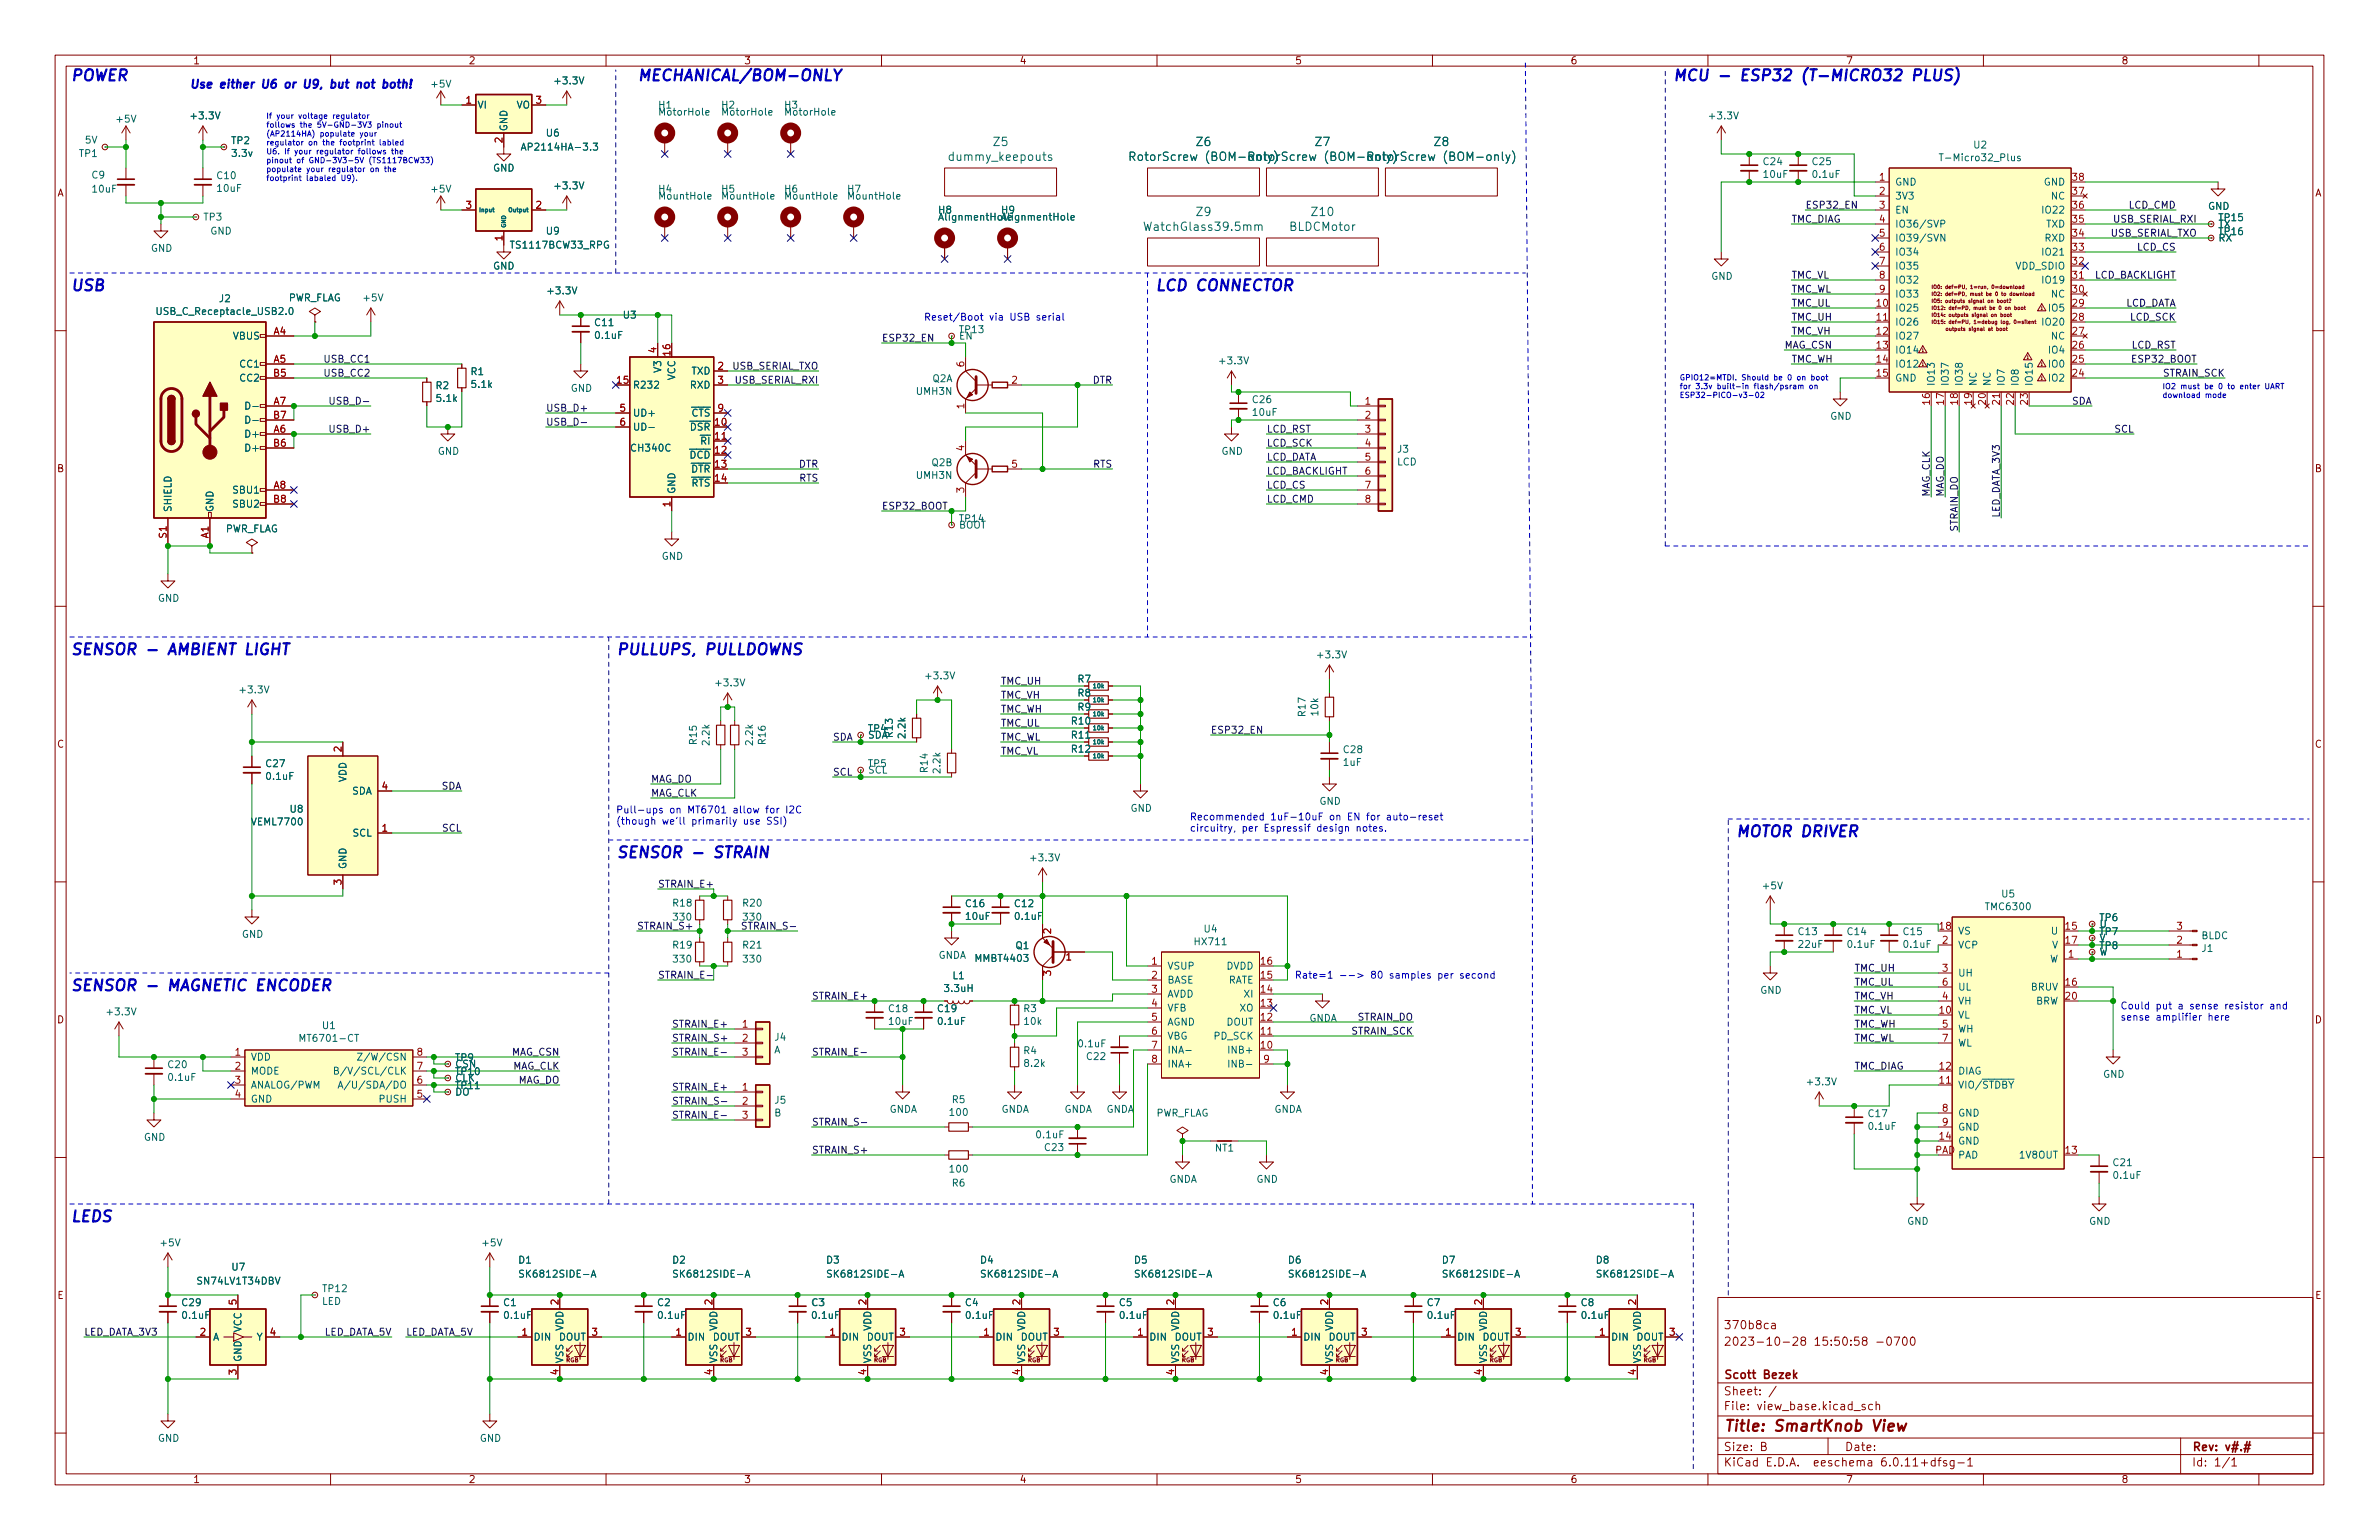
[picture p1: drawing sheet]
<svg xmlns="http://www.w3.org/2000/svg" width="432mm" height="279mm" viewBox="0 0 432 279" stroke-linecap="round" stroke-linejoin="round" font-family="sans-serif">
<defs><g id="words">
<g font-size="2.8" fill="#0000c2">
<text x="12.7" y="14.7">POWER</text>
<text x="115.6" y="14.7">MECHANICAL/BOM-ONLY</text>
<text x="303.5" y="14.7">MCU</text>
<text x="312.3" y="14.7">-</text>
<text x="317.1" y="14.7">ESP32</text>
<text x="329" y="14.7">(T-MICRO32</text>
<text x="349.8" y="14.7">PLUS)</text>
<text x="12.7" y="52.8">USB</text>
<text x="209.5" y="52.8">LCD CONNECTOR</text>
<text x="12.7" y="118.8">SENSOR</text>
<text x="26.9" y="118.8">-</text>
<text x="31.7" y="118.8">AMBIENT LIGHT</text>
<text x="111.8" y="118.8">PULLUPS,</text>
<text x="128" y="118.8">PULLDOWNS</text>
<text x="111.8" y="155.6">SENSOR</text>
<text x="125.9" y="155.6">-</text>
<text x="130.8" y="155.6">STRAIN</text>
<text x="315" y="151.8">MOTOR DRIVER</text>
<text x="12.7" y="179.8">SENSOR -</text>
<text x="30.9" y="179.8">MAGNETIC ENCODER</text>
<text x="12.7" y="221.7">LEDS</text>
</g>
<g font-size="2.8" fill="#840000">
<text x="312.8" y="260.3">Title:</text>
<text x="322.1" y="260.3">SmartKnob</text>
<text x="340.2" y="260.3">View</text>
</g>
<g font-size="2.1" fill="#0000c2">
<text x="34.3" y="16">Use</text>
<text x="40.2" y="16">either</text>
<text x="53.2" y="16">or</text>
<text x="57.4" y="16">U9,</text>
<text x="62.9" y="16">but</text>
<text x="68.3" y="16">not</text>
<text x="73.7" y="16">both!</text>
</g>
<g font-size="2.1" fill="#006464">
<text x="171.9" y="29.6">dummy_keepouts</text>
<text x="180.1" y="27">Z5</text>
<text x="204.7" y="29.6">RotorScrew</text>
<text x="216.9" y="27">Z6</text>
<text x="218.7" y="29.6">(BOM-only)</text>
<text x="226.3" y="29.6">RotorScrew</text>
<text x="238.5" y="27">Z7</text>
<text x="240.3" y="29.6">(BOM-only)</text>
<text x="247.9" y="29.6">RotorScrew</text>
<text x="260.1" y="27">Z8</text>
<text x="261.9" y="29.6">(BOM-only)</text>
<text x="216.9" y="39.7">Z9</text>
<text x="237.8" y="39.7">Z10</text>
<text x="207.4" y="42.3">WatchGlass39.5mm</text>
<text x="233.9" y="42.3">BLDCMotor</text>
</g>
<g font-size="2.1" fill="#840000">
<text x="312.8" y="244.6">2023-10-28</text>
<text x="312.8" y="241.6">370b8ca</text>
<text x="329.2" y="244.6">15:50:58</text>
<text x="340.5" y="244.6">-0700</text>
<text x="312.8" y="250.6">Scott</text>
<text x="320" y="250.6">Bezek</text>
<text x="312.8" y="256.3">File:</text>
<text x="312.8" y="253.6">Sheet:</text>
<text x="319.2" y="256.3">view_base.kicad_sch</text>
<text x="312.8" y="263.7">Size:</text>
<text x="319.5" y="263.7">B</text>
<text x="334.8" y="263.7">Date:</text>
<text x="397.8" y="263.7">Rev:</text>
<text x="403.9" y="263.7">v#.#</text>
<text x="312.8" y="266.5">KiCad</text>
<text x="320.5" y="266.5">E.D.A.</text>
<text x="329.4" y="266.5">eeschema</text>
<text x="341.8" y="266.5">6.0.11+dfsg-1</text>
<text x="397.8" y="266.5">Id:</text>
<text x="401.9" y="266.5">1/1</text>
</g>
<g font-size="1.8" fill="#840000">
<text x="35" y="12">1</text>
<text x="85" y="12">2</text>
<text x="135" y="12">3</text>
<text x="185" y="12">4</text>
<text x="235" y="12">5</text>
<text x="285" y="12">6</text>
<text x="335" y="12">7</text>
<text x="385" y="12">8</text>
<text x="10.4" y="36">A</text>
<text x="420.2" y="36">A</text>
<text x="10.3" y="86">B</text>
<text x="420.1" y="86">B</text>
<text x="195.5" y="124.2">R7</text>
<text x="194.3" y="131.8">R10</text>
<text x="195.5" y="126.8">R8</text>
<text x="195.5" y="129.3">R9</text>
<text x="10.3" y="136">C</text>
<text x="194.3" y="136.9">R12</text>
<text x="194.3" y="134.4">R11</text>
<text x="420.1" y="136">C</text>
<text x="10.3" y="186">D</text>
<text x="420.1" y="186">D</text>
<text x="10.3" y="236">E</text>
<text x="420.1" y="236">E</text>
<text x="35" y="269.4">1</text>
<text x="85" y="269.4">2</text>
<text x="135" y="269.4">3</text>
<text x="185" y="269.4">4</text>
<text x="235" y="269.4">5</text>
<text x="285" y="269.4">6</text>
<text x="335" y="269.4">7</text>
<text x="385" y="269.4">8</text>
</g>
<g font-size="1.8" fill="#006464">
<text x="78" y="16.3">+5V</text>
<text x="100.3" y="15.7">+3.3V</text>
<text x="20.8" y="22.6">+5V</text>
<text x="34.3" y="22">+3.3V</text>
<text x="86.6" y="20.1">VI</text>
<text x="92.5" y="23.9" transform="rotate(-90 92.5 23.9)">GND</text>
<text x="93.7" y="20.1">VO</text>
<text x="119.4" y="20.1">H1</text>
<text x="119.4" y="21.3">MotorHole</text>
<text x="130.8" y="20.1">H2</text>
<text x="130.8" y="21.3">MotorHole</text>
<text x="142.2" y="20.1">H3</text>
<text x="142.2" y="21.3">MotorHole</text>
<text x="309.9" y="22">+3.3V</text>
<text x="14.2" y="28.9">TP1</text>
<text x="15.3" y="26.4">5V</text>
<text x="41.9" y="26.5">TP2</text>
<text x="41.9" y="28.8">3.3v</text>
<text x="94.4" y="27.7">AP2114HA-3.3</text>
<text x="99" y="25.2">U6</text>
<text x="351.8" y="29.6">T-Micro32_Plus</text>
<text x="358.1" y="27.3">U2</text>
<text x="16.5" y="32.8">C9</text>
<text x="16.5" y="35.3">10uF</text>
<text x="39.2" y="32.9">C10</text>
<text x="39.2" y="35.2">10uF</text>
<text x="78" y="35.3">+5V</text>
<text x="89.4" y="31.5">GND</text>
<text x="100.3" y="34.7">+3.3V</text>
<text x="119.4" y="35.3">H4</text>
<text x="130.8" y="35.3">H5</text>
<text x="142.2" y="35.3">H6</text>
<text x="153.7" y="35.3">H7</text>
<text x="319.8" y="30.3">C24</text>
<text x="319.8" y="32.6">10uF</text>
<text x="328.7" y="30.3">C25</text>
<text x="328.7" y="32.6">0.1uF</text>
<text x="343.9" y="34">GND</text>
<text x="370.9" y="34">GND</text>
<text x="36.8" y="40.4">TP3</text>
<text x="119.4" y="36.6">MountHole</text>
<text x="130.8" y="36.6">MountHole</text>
<text x="142.2" y="36.6">MountHole</text>
<text x="153.7" y="36.6">MountHole</text>
<text x="170.2" y="39.1">H8</text>
<text x="170.2" y="40.4">AlignmentHoleAlignmentHole</text>
<text x="181.6" y="39.1">H9</text>
<text x="343.9" y="36.6">3V3</text>
<text x="343.9" y="39.1">EN</text>
<text x="343.9" y="41.7">IO36/SVP</text>
<text x="370.4" y="39.1">IO22</text>
<text x="371.3" y="41.7">TXD</text>
<text x="372.2" y="36.6">NC</text>
<text x="400.7" y="38.4">GND</text>
<text x="402.5" y="40.5">TP15</text>
<text x="402.6" y="41.7">TX</text>
<text x="27.3" y="46.1">GND</text>
<text x="38.1" y="42.9">GND</text>
<text x="92.4" y="45.5">TS1117BCW33_RPG</text>
<text x="99" y="42.9">U9</text>
<text x="343.9" y="44.2">IO39/SVN</text>
<text x="343.9" y="46.7">IO34</text>
<text x="370.4" y="46.7">IO21</text>
<text x="371" y="44.2">RXD</text>
<text x="402.5" y="43">TP16</text>
<text x="402.6" y="44.2">RX</text>
<text x="89.4" y="49.3">GND</text>
<text x="99.1" y="53.8">+3.3V</text>
<text x="310.5" y="51.1">GND</text>
<text x="343.9" y="49.3">IO35</text>
<text x="343.9" y="51.8">IO32</text>
<text x="365.7" y="49.3">VDD_SDIO</text>
<text x="370.4" y="51.8">IO19</text>
<text x="28.1" y="57.5">USB_C_Receptacle_USB2.0</text>
<text x="39.7" y="55.2">J2</text>
<text x="52.4" y="55">PWR_FLAG</text>
<text x="65.7" y="55">+5V</text>
<text x="107.8" y="59.5">C11</text>
<text x="113" y="58.2">U3</text>
<text x="343.9" y="56.9">IO25</text>
<text x="343.9" y="59.4">IO26</text>
<text x="343.9" y="54.4">IO33</text>
<text x="370.4" y="59.4">IO20</text>
<text x="371.6" y="56.9">IO5</text>
<text x="372.2" y="54.4">NC</text>
<text x="42.2" y="62">VBUS</text>
<text x="107.8" y="61.9">0.1uF</text>
<text x="173.9" y="60.8">TP13</text>
<text x="174" y="62">EN</text>
<text x="343.9" y="62">IO27</text>
<text x="343.9" y="64.5">IO14</text>
<text x="371.6" y="64.5">IO4</text>
<text x="372.2" y="62">NC</text>
<text x="43.3" y="67.1">CC1</text>
<text x="43.3" y="69.6">CC2</text>
<text x="79" y="71">R2</text>
<text x="85.3" y="68.4">R1</text>
<text x="85.3" y="70.7">5.1k</text>
<text x="103.5" y="71.5">GND</text>
<text x="114.8" y="70.9">R232</text>
<text x="120.4" y="67.7" transform="rotate(-90 120.4 67.7)">V3</text>
<text x="122.9" y="69.1" transform="rotate(-90 122.9 69.1)">VCC</text>
<text x="125.1" y="70.9">RXD</text>
<text x="125.4" y="68.3">TXD</text>
<text x="169.2" y="69.7">Q2A</text>
<text x="221" y="66.5">+3.3V</text>
<text x="343.9" y="67.1">IO12</text>
<text x="343.9" y="69.6">GND</text>
<text x="351.5" y="70.1" transform="rotate(-90 351.5 70.1)">IO13</text>
<text x="354.1" y="70.1" transform="rotate(-90 354.1 70.1)">IO37</text>
<text x="356.6" y="70.1" transform="rotate(-90 356.6 70.1)">IO38</text>
<text x="359.2" y="70.1" transform="rotate(-90 359.2 70.1)">NC</text>
<text x="361.7" y="70.1" transform="rotate(-90 361.7 70.1)">NC</text>
<text x="364.2" y="70.1" transform="rotate(-90 364.2 70.1)">IO7</text>
<text x="366.8" y="70.1" transform="rotate(-90 366.8 70.1)">IO8</text>
<text x="369.3" y="70.1" transform="rotate(-90 369.3 70.1)">IO15</text>
<text x="371.6" y="69.6">IO2</text>
<text x="371.6" y="67.1">IO0</text>
<text x="44.2" y="74.7">D-</text>
<text x="44.2" y="77.2">D-</text>
<text x="79" y="73.3">5.1k</text>
<text x="114.8" y="76">UD+</text>
<text x="125.4" y="76">~{CTS}</text>
<text x="166.1" y="72">UMH3N</text>
<text x="227.1" y="73.5">C26</text>
<text x="227.1" y="75.8">10uF</text>
<text x="332.1" y="76.5">GND</text>
<text x="44.2" y="79.8">D+</text>
<text x="44.2" y="82.3">D+</text>
<text x="79.4" y="82.9">GND</text>
<text x="114.3" y="82.3">CH340C</text>
<text x="114.8" y="78.5">UD-</text>
<text x="125.1" y="83.6">~{DCD}</text>
<text x="125.1" y="78.5">~{DSR}</text>
<text x="127" y="81">~{RI}</text>
<text x="221.6" y="82.9">GND</text>
<text x="253.5" y="82.5">J3</text>
<text x="42.1" y="89.9">SBU1</text>
<text x="122.9" y="89.7" transform="rotate(-90 122.9 89.7)">GND</text>
<text x="125.4" y="86.1">~{DTR}</text>
<text x="125.4" y="88.7">~{RTS}</text>
<text x="166.1" y="87.3">UMH3N</text>
<text x="169" y="84.9">Q2B</text>
<text x="253.5" y="84.8">LCD</text>
<text x="31.5" y="93" transform="rotate(-90 31.5 93)">SHIELD</text>
<text x="39.1" y="93" transform="rotate(-90 39.1 93)">GND</text>
<text x="42.1" y="92.5">SBU2</text>
<text x="173.9" y="95.1">TP14</text>
<text x="40.9" y="97">PWR_FLAG</text>
<text x="120" y="101.9">GND</text>
<text x="174" y="96.3">BOOT</text>
<text x="28.6" y="109.6">GND</text>
<text x="238.8" y="119.8">+3.3V</text>
<text x="129.5" y="124.9">+3.3V</text>
<text x="167.6" y="123.6">+3.3V</text>
<text x="43.2" y="126.2">+3.3V</text>
<text x="237.3" y="130.2" transform="rotate(-90 237.3 130.2)">R17</text>
<text x="239.7" y="130.1" transform="rotate(-90 239.7 130.1)">10k</text>
<text x="126.9" y="135.3" transform="rotate(-90 126.9 135.3)">R15</text>
<text x="129.2" y="135.5" transform="rotate(-90 129.2 135.5)">2.2k</text>
<text x="137" y="135.5" transform="rotate(-90 137 135.5)">2.2k</text>
<text x="139.4" y="135.3" transform="rotate(-90 139.4 135.3)">R16</text>
<text x="157.4" y="133.2">TP4</text>
<text x="157.5" y="134.4">SDA</text>
<text x="162.4" y="134" transform="rotate(-90 162.4 134)">R13</text>
<text x="164.7" y="134.2" transform="rotate(-90 164.7 134.2)">2.2k</text>
<text x="243.6" y="137">C28</text>
<text x="48.1" y="139.6">C27</text>
<text x="48.1" y="141.9">0.1uF</text>
<text x="63.3" y="142" transform="rotate(-90 63.3 142)">VDD</text>
<text x="157.4" y="139.6">TP5</text>
<text x="157.5" y="140.7">SCL</text>
<text x="168.8" y="140.4" transform="rotate(-90 168.8 140.4)">R14</text>
<text x="171.1" y="140.5" transform="rotate(-90 171.1 140.5)">2.2k</text>
<text x="243.6" y="139.3">1uF</text>
<text x="52.5" y="147.8">U8</text>
<text x="63.8" y="144.5">SDA</text>
<text x="205.1" y="147.7">GND</text>
<text x="239.4" y="146.4">GND</text>
<text x="45.5" y="150.1">VEML7700</text>
<text x="63.9" y="152.2">SCL</text>
<text x="63.3" y="157.7" transform="rotate(-90 63.3 157.7)">GND</text>
<text x="186.7" y="156.6">+3.3V</text>
<text x="319.7" y="161.7">+5V</text>
<text x="121.9" y="164.9">R18</text>
<text x="121.9" y="167.4">330</text>
<text x="134.6" y="164.9">R20</text>
<text x="175.1" y="165">C16</text>
<text x="175.1" y="167.3">10uF</text>
<text x="184" y="165">C12</text>
<text x="184" y="167.3">0.1uF</text>
<text x="360.1" y="165.5">TMC6300</text>
<text x="363.1" y="163.2">U5</text>
<text x="381" y="167.5">TP6</text>
<text x="43.8" y="170.5">GND</text>
<text x="121.9" y="172.5">R19</text>
<text x="134.6" y="172.5">R21</text>
<text x="184.2" y="172.6">Q1</text>
<text x="216.5" y="171.9">HX711</text>
<text x="218.4" y="169.6">U4</text>
<text x="326.2" y="170">C13</text>
<text x="326.2" y="172.3">22uF</text>
<text x="335.1" y="170">C14</text>
<text x="335.1" y="172.3">0.1uF</text>
<text x="345.2" y="170">C15</text>
<text x="345.2" y="172.3">0.1uF</text>
<text x="355.3" y="169.9">VS</text>
<text x="355.3" y="172.5">VCP</text>
<text x="372.2" y="169.9">U</text>
<text x="372.4" y="172.5">V</text>
<text x="381" y="172.6">TP8</text>
<text x="381" y="170">TP7</text>
<text x="381" y="168.7">U</text>
<text x="381" y="173.7">W</text>
<text x="381" y="171.2">V</text>
<text x="399.5" y="173.1">J1</text>
<text x="399.5" y="170.8">BLDC</text>
<text x="121.9" y="175">330</text>
<text x="134.6" y="175">330</text>
<text x="170.3" y="174.3">GNDA</text>
<text x="172.8" y="178">L1</text>
<text x="176.8" y="174.9">MMBT4403</text>
<text x="211.8" y="176.3">VSUP</text>
<text x="211.8" y="178.8">BASE</text>
<text x="222.5" y="176.3">DVDD</text>
<text x="223" y="178.8">RATE</text>
<text x="355.3" y="177.6">UH</text>
<text x="372" y="175">W</text>
<text x="19.1" y="184.6">+3.3V</text>
<text x="161.1" y="184">C18</text>
<text x="170" y="184">C19</text>
<text x="171.2" y="180.3">3.3uH</text>
<text x="185.7" y="184">R3</text>
<text x="211.8" y="181.4">AVDD</text>
<text x="211.8" y="183.9">VFB</text>
<text x="224.9" y="183.9">XO</text>
<text x="225.6" y="181.4">XI</text>
<text x="237.6" y="185.8">GNDA</text>
<text x="319.4" y="180.7">GND</text>
<text x="355.3" y="185.2">VL</text>
<text x="355.3" y="182.6">VH</text>
<text x="355.3" y="180.1">UL</text>
<text x="368.5" y="180.1">BRUV</text>
<text x="369.5" y="182.6">BRW</text>
<text x="54.1" y="189.4">MT6701-CT</text>
<text x="58.3" y="187.1">U1</text>
<text x="140.5" y="189.2">J4</text>
<text x="140.5" y="191.5">A</text>
<text x="161.1" y="186.3">10uF</text>
<text x="170" y="186.3">0.1uF</text>
<text x="185.7" y="191.6">R4</text>
<text x="185.7" y="186.3">10k</text>
<text x="195.4" y="190.4">0.1uF</text>
<text x="211.8" y="186.4">AGND</text>
<text x="211.8" y="189">VBG</text>
<text x="211.8" y="191.5">INA-</text>
<text x="220.2" y="189">PD_SCK</text>
<text x="222.5" y="186.4">DOUT</text>
<text x="222.7" y="191.5">INB+</text>
<text x="355.3" y="187.7">WH</text>
<text x="355.3" y="190.3">WL</text>
<text x="30.3" y="194.2">C20</text>
<text x="30.3" y="196.5">0.1uF</text>
<text x="45.5" y="192.8">VDD</text>
<text x="45.5" y="195.3">MODE</text>
<text x="45.5" y="197.9">ANALOG/PWM</text>
<text x="60.3" y="195.3">B/V/SCL/CLK</text>
<text x="61.2" y="197.9">A/U/SDA/DO</text>
<text x="64.6" y="192.8">Z/W/CSN</text>
<text x="82.5" y="192.9">TP9</text>
<text x="82.5" y="198">TP11</text>
<text x="82.5" y="195.4">TP10</text>
<text x="82.6" y="194.1">CSN</text>
<text x="82.6" y="196.6">CLK</text>
<text x="185.7" y="193.9">8.2k</text>
<text x="197" y="192.7">C22</text>
<text x="211.8" y="194.1">INA+</text>
<text x="222.7" y="194.1">INB-</text>
<text x="327.7" y="197.3">+3.3V</text>
<text x="355.3" y="197.9">VIO/~{STDBY}</text>
<text x="355.3" y="195.3">DIAG</text>
<text x="381.7" y="195.9">GND</text>
<text x="45.5" y="200.4">GND</text>
<text x="68.6" y="200.4">PUSH</text>
<text x="82.6" y="199.1">DO</text>
<text x="140.5" y="200.6">J5</text>
<text x="140.5" y="202.9">B</text>
<text x="161.4" y="202.3">GNDA</text>
<text x="172.1" y="202.8">100</text>
<text x="172.7" y="200.5">R5</text>
<text x="181.7" y="202.3">GNDA</text>
<text x="193.2" y="202.3">GNDA</text>
<text x="200.8" y="202.3">GNDA</text>
<text x="209.8" y="203">PWR_FLAG</text>
<text x="231.3" y="202.3">GNDA</text>
<text x="338.9" y="203.1">C17</text>
<text x="355.3" y="203">GND</text>
<text x="26.1" y="207.3">GND</text>
<text x="187.8" y="206.9">0.1uF</text>
<text x="189.4" y="209.2">C23</text>
<text x="220.4" y="209.3">NT1</text>
<text x="338.9" y="205.4">0.1uF</text>
<text x="355.3" y="208">GND</text>
<text x="355.3" y="205.5">GND</text>
<text x="172.1" y="213.1">100</text>
<text x="172.7" y="215.7">R6</text>
<text x="212.2" y="215">GNDA</text>
<text x="228" y="215">GND</text>
<text x="355.3" y="210.6">PAD</text>
<text x="366.3" y="210.6">1V8OUT</text>
<text x="383.3" y="211.9">C21</text>
<text x="383.3" y="214.3">0.1uF</text>
<text x="28.8" y="226.5">+5V</text>
<text x="87.3" y="226.5">+5V</text>
<text x="346.1" y="222.6">GND</text>
<text x="379.1" y="222.6">GND</text>
<text x="35.6" y="233.4">SN74LV1T34DBV</text>
<text x="41.9" y="230.9">U7</text>
<text x="94" y="229.6">D1</text>
<text x="94" y="232.2">SK6812SIDE-A</text>
<text x="121.9" y="229.6">D2</text>
<text x="121.9" y="232.2">SK6812SIDE-A</text>
<text x="149.9" y="229.6">D3</text>
<text x="149.9" y="232.2">SK6812SIDE-A</text>
<text x="177.8" y="229.6">D4</text>
<text x="177.8" y="232.2">SK6812SIDE-A</text>
<text x="205.7" y="229.6">D5</text>
<text x="205.7" y="232.2">SK6812SIDE-A</text>
<text x="233.7" y="229.6">D6</text>
<text x="233.7" y="232.2">SK6812SIDE-A</text>
<text x="261.6" y="229.6">D7</text>
<text x="261.6" y="232.2">SK6812SIDE-A</text>
<text x="289.6" y="229.6">D8</text>
<text x="289.6" y="232.2">SK6812SIDE-A</text>
<text x="32.8" y="237.3">C29</text>
<text x="32.8" y="239.7">0.1uF</text>
<text x="58.4" y="234.8">TP12</text>
<text x="58.4" y="237.1">LED</text>
<text x="91.2" y="237.3">C1</text>
<text x="91.2" y="239.7">0.1uF</text>
<text x="119.2" y="237.3">C2</text>
<text x="119.2" y="239.7">0.1uF</text>
<text x="147.1" y="237.3">C3</text>
<text x="147.1" y="239.7">0.1uF</text>
<text x="175.1" y="237.3">C4</text>
<text x="175.1" y="239.7">0.1uF</text>
<text x="203" y="237.3">C5</text>
<text x="203" y="239.7">0.1uF</text>
<text x="230.9" y="237.3">C6</text>
<text x="230.9" y="239.7">0.1uF</text>
<text x="258.9" y="237.3">C7</text>
<text x="258.9" y="239.7">0.1uF</text>
<text x="286.8" y="237.3">C8</text>
<text x="286.8" y="239.7">0.1uF</text>
<text x="38.6" y="243.6">A</text>
<text x="44.2" y="241.8" transform="rotate(-90 44.2 241.8)">VCC</text>
<text x="46.5" y="243.6">Y</text>
<text x="96.8" y="243.6">DIN</text>
<text x="101.4" y="243.6">DOUT</text>
<text x="102.6" y="241.5" transform="rotate(-90 102.6 241.5)">VDD</text>
<text x="124.7" y="243.6">DIN</text>
<text x="129.3" y="243.6">DOUT</text>
<text x="130.6" y="241.5" transform="rotate(-90 130.6 241.5)">VDD</text>
<text x="152.7" y="243.6">DIN</text>
<text x="157.3" y="243.6">DOUT</text>
<text x="158.5" y="241.5" transform="rotate(-90 158.5 241.5)">VDD</text>
<text x="180.6" y="243.6">DIN</text>
<text x="185.2" y="243.6">DOUT</text>
<text x="186.4" y="241.5" transform="rotate(-90 186.4 241.5)">VDD</text>
<text x="208.5" y="243.6">DIN</text>
<text x="213.1" y="243.6">DOUT</text>
<text x="214.4" y="241.5" transform="rotate(-90 214.4 241.5)">VDD</text>
<text x="236.5" y="243.6">DIN</text>
<text x="241.1" y="243.6">DOUT</text>
<text x="242.3" y="241.5" transform="rotate(-90 242.3 241.5)">VDD</text>
<text x="264.4" y="243.6">DIN</text>
<text x="269" y="243.6">DOUT</text>
<text x="270.3" y="241.5" transform="rotate(-90 270.3 241.5)">VDD</text>
<text x="292.4" y="243.6">DIN</text>
<text x="297" y="243.6">DOUT</text>
<text x="298.2" y="241.5" transform="rotate(-90 298.2 241.5)">VDD</text>
<text x="44.2" y="247.1" transform="rotate(-90 44.2 247.1)">GND</text>
<text x="102.6" y="247.4" transform="rotate(-90 102.6 247.4)">VSS</text>
<text x="130.6" y="247.4" transform="rotate(-90 130.6 247.4)">VSS</text>
<text x="158.5" y="247.4" transform="rotate(-90 158.5 247.4)">VSS</text>
<text x="186.4" y="247.4" transform="rotate(-90 186.4 247.4)">VSS</text>
<text x="214.4" y="247.4" transform="rotate(-90 214.4 247.4)">VSS</text>
<text x="242.3" y="247.4" transform="rotate(-90 242.3 247.4)">VSS</text>
<text x="270.3" y="247.4" transform="rotate(-90 270.3 247.4)">VSS</text>
<text x="298.2" y="247.4" transform="rotate(-90 298.2 247.4)">VSS</text>
<text x="28.6" y="262">GND</text>
<text x="87" y="262">GND</text>
</g>
<g font-size="1.8" fill="#a90000">
<text x="84.4" y="18.8">1</text>
<text x="97.1" y="18.8">3</text>
<text x="91.2" y="26.1" transform="rotate(-90 91.2 26.1)">2</text>
<text x="340.9" y="32.8">1</text>
<text x="340.9" y="35.3">2</text>
<text x="375.9" y="35.3">37</text>
<text x="375.9" y="32.8">38</text>
<text x="84.4" y="37.8">3</text>
<text x="97.1" y="37.8">2</text>
<text x="340.9" y="37.8">3</text>
<text x="340.9" y="40.4">4</text>
<text x="375.9" y="40.4">35</text>
<text x="375.9" y="37.8">36</text>
<text x="91.2" y="43.9" transform="rotate(-90 91.2 43.9)">1</text>
<text x="340.9" y="42.9">5</text>
<text x="340.9" y="45.5">6</text>
<text x="375.9" y="45.5">33</text>
<text x="375.9" y="42.9">34</text>
<text x="340.9" y="48">7</text>
<text x="340.9" y="50.5">8</text>
<text x="340.9" y="53.1">9</text>
<text x="375.9" y="53.1">30</text>
<text x="375.9" y="50.5">31</text>
<text x="375.9" y="48">32</text>
<text x="340.3" y="55.6">10</text>
<text x="340.3" y="58.2">11</text>
<text x="375.9" y="58.2">28</text>
<text x="375.9" y="55.6">29</text>
<text x="49.6" y="60.7">A4</text>
<text x="49.6" y="65.8">A5</text>
<text x="119.1" y="64.2" transform="rotate(-90 119.1 64.2)">4</text>
<text x="121.7" y="64.8" transform="rotate(-90 121.7 64.8)">16</text>
<text x="340.3" y="60.7">12</text>
<text x="340.3" y="63.2">13</text>
<text x="340.3" y="65.8">14</text>
<text x="375.9" y="65.8">25</text>
<text x="375.9" y="63.2">26</text>
<text x="375.9" y="60.7">27</text>
<text x="49.5" y="68.3">B5</text>
<text x="111.7" y="69.6">15</text>
<text x="130.1" y="67.1">2</text>
<text x="130.1" y="69.6">3</text>
<text x="175" y="66.7" transform="rotate(-90 175 66.7)">6</text>
<text x="183.5" y="69.6">2</text>
<text x="340.3" y="68.3">15</text>
<text x="375.9" y="68.3">24</text>
<text x="49.5" y="75.9">B7</text>
<text x="49.6" y="73.4">A7</text>
<text x="112.3" y="74.7">5</text>
<text x="112.3" y="77.2">6</text>
<text x="129.5" y="77.2">10</text>
<text x="130.1" y="74.7">9</text>
<text x="175" y="74.3" transform="rotate(-90 175 74.3)">1</text>
<text x="247.6" y="73.4">1</text>
<text x="247.6" y="75.9">2</text>
<text x="350.3" y="73.7" transform="rotate(-90 350.3 73.7)">16</text>
<text x="352.8" y="73.7" transform="rotate(-90 352.8 73.7)">17</text>
<text x="355.3" y="73.7" transform="rotate(-90 355.3 73.7)">18</text>
<text x="357.9" y="73.7" transform="rotate(-90 357.9 73.7)">19</text>
<text x="360.4" y="73.7" transform="rotate(-90 360.4 73.7)">20</text>
<text x="363" y="73.7" transform="rotate(-90 363 73.7)">21</text>
<text x="365.5" y="73.7" transform="rotate(-90 365.5 73.7)">22</text>
<text x="368" y="73.7" transform="rotate(-90 368 73.7)">23</text>
<text x="49.5" y="81">B6</text>
<text x="49.6" y="78.5">A6</text>
<text x="129.5" y="79.8">11</text>
<text x="129.5" y="82.3">12</text>
<text x="175" y="82" transform="rotate(-90 175 82)">4</text>
<text x="247.6" y="78.5">3</text>
<text x="247.6" y="81">4</text>
<text x="247.6" y="83.6">5</text>
<text x="49.6" y="88.6">A8</text>
<text x="129.5" y="84.8">13</text>
<text x="129.5" y="87.4">14</text>
<text x="175" y="89.6" transform="rotate(-90 175 89.6)">3</text>
<text x="183.5" y="84.8">5</text>
<text x="247.6" y="86.1">6</text>
<text x="247.6" y="88.6">7</text>
<text x="49.5" y="91.2">B8</text>
<text x="121.7" y="92.1" transform="rotate(-90 121.7 92.1)">1</text>
<text x="247.6" y="91.2">8</text>
<text x="30.2" y="97.8" transform="rotate(-90 30.2 97.8)">S1</text>
<text x="37.8" y="97.7" transform="rotate(-90 37.8 97.7)">A1</text>
<text x="62" y="136.6" transform="rotate(-90 62 136.6)">2</text>
<text x="69.2" y="143.3">4</text>
<text x="69.2" y="150.9">1</text>
<text x="62" y="160.7" transform="rotate(-90 62 160.7)">3</text>
<text x="352.4" y="171.2">2</text>
<text x="374.6" y="168.7">15</text>
<text x="374.6" y="171.2">17</text>
<text x="375.2" y="173.7">1</text>
<text x="394.9" y="173.7">1</text>
<text x="394.9" y="171.2">2</text>
<text x="394.9" y="168.7">3</text>
<text x="193.3" y="175">1</text>
<text x="208.9" y="175">1</text>
<text x="208.9" y="177.5">2</text>
<text x="228.6" y="177.5">15</text>
<text x="228.6" y="175">16</text>
<text x="352.4" y="176.3">3</text>
<text x="352.4" y="178.8">6</text>
<text x="374.6" y="178.8">16</text>
<text x="208.9" y="180.1">3</text>
<text x="208.9" y="182.6">4</text>
<text x="208.9" y="185.2">5</text>
<text x="228.6" y="185.2">12</text>
<text x="228.6" y="182.6">13</text>
<text x="228.6" y="180.1">14</text>
<text x="351.8" y="183.9">10</text>
<text x="352.4" y="181.4">4</text>
<text x="374.6" y="181.4">20</text>
<text x="42.5" y="191.5">1</text>
<text x="75.5" y="191.5">8</text>
<text x="134.6" y="186.4">1</text>
<text x="134.6" y="189">2</text>
<text x="134.6" y="191.5">3</text>
<text x="208.9" y="187.7">6</text>
<text x="208.9" y="190.2">7</text>
<text x="228.6" y="190.2">10</text>
<text x="228.6" y="187.7">11</text>
<text x="352.4" y="186.4">5</text>
<text x="352.4" y="189">7</text>
<text x="42.5" y="194.1">2</text>
<text x="42.5" y="196.6">3</text>
<text x="75.5" y="196.6">6</text>
<text x="75.5" y="194.1">7</text>
<text x="134.6" y="197.9">1</text>
<text x="208.9" y="192.8">8</text>
<text x="229.2" y="192.8">9</text>
<text x="351.8" y="196.6">11</text>
<text x="351.8" y="194.1">12</text>
<text x="42.5" y="199.1">4</text>
<text x="75.5" y="199.1">5</text>
<text x="134.6" y="200.4">2</text>
<text x="134.6" y="202.9">3</text>
<text x="352.4" y="201.7">8</text>
<text x="351.2" y="209.3">PAD</text>
<text x="351.8" y="206.8">14</text>
<text x="352.4" y="204.2">9</text>
<text x="374.6" y="209.3">13</text>
<text x="42.9" y="236.9" transform="rotate(-90 42.9 236.9)">5</text>
<text x="101.3" y="236.9" transform="rotate(-90 101.3 236.9)">2</text>
<text x="129.3" y="236.9" transform="rotate(-90 129.3 236.9)">2</text>
<text x="157.2" y="236.9" transform="rotate(-90 157.2 236.9)">2</text>
<text x="185.2" y="236.9" transform="rotate(-90 185.2 236.9)">2</text>
<text x="213.1" y="236.9" transform="rotate(-90 213.1 236.9)">2</text>
<text x="241" y="236.9" transform="rotate(-90 241 236.9)">2</text>
<text x="269" y="236.9" transform="rotate(-90 269 236.9)">2</text>
<text x="296.9" y="236.9" transform="rotate(-90 296.9 236.9)">2</text>
<text x="36.1" y="242.3">2</text>
<text x="48.8" y="242.3">4</text>
<text x="94.6" y="242.3">1</text>
<text x="107.3" y="242.3">3</text>
<text x="122.5" y="242.3">1</text>
<text x="135.2" y="242.3">3</text>
<text x="150.4" y="242.3">1</text>
<text x="163.1" y="242.3">3</text>
<text x="178.4" y="242.3">1</text>
<text x="191.1" y="242.3">3</text>
<text x="206.3" y="242.3">1</text>
<text x="219" y="242.3">3</text>
<text x="234.3" y="242.3">1</text>
<text x="247" y="242.3">3</text>
<text x="262.2" y="242.3">1</text>
<text x="274.9" y="242.3">3</text>
<text x="290.1" y="242.3">1</text>
<text x="302.8" y="242.3">3</text>
<text x="42.9" y="249.6" transform="rotate(-90 42.9 249.6)">3</text>
<text x="101.3" y="249.6" transform="rotate(-90 101.3 249.6)">4</text>
<text x="129.3" y="249.6" transform="rotate(-90 129.3 249.6)">4</text>
<text x="157.2" y="249.6" transform="rotate(-90 157.2 249.6)">4</text>
<text x="185.2" y="249.6" transform="rotate(-90 185.2 249.6)">4</text>
<text x="213.1" y="249.6" transform="rotate(-90 213.1 249.6)">4</text>
<text x="241" y="249.6" transform="rotate(-90 241 249.6)">4</text>
<text x="269" y="249.6" transform="rotate(-90 269 249.6)">4</text>
<text x="296.9" y="249.6" transform="rotate(-90 296.9 249.6)">4</text>
</g>
<g font-size="1.8" fill="#0f0f0f">
<text x="325.1" y="40.4">TMC_DIAG</text>
<text x="327.7" y="37.8">ESP32_EN</text>
<text x="383.4" y="40.4">USB_SERIAL_RXI</text>
<text x="386.3" y="37.8">LCD_CMD</text>
<text x="383" y="42.9">USB_SERIAL_TXO</text>
<text x="387.8" y="45.5">LCD_CS</text>
<text x="325.1" y="50.5">TMC_VL</text>
<text x="325.1" y="53.1">TMC_WL</text>
<text x="380.2" y="50.5">LCD_BACKLIGHT</text>
<text x="325.1" y="55.6">TMC_UL</text>
<text x="325.1" y="58.2">TMC_UH</text>
<text x="385.9" y="55.6">LCD_DATA</text>
<text x="386.5" y="58.2">LCD_SCK</text>
<text x="58.6" y="65.8">USB_CC1</text>
<text x="160" y="62">ESP32_EN</text>
<text x="323.8" y="63.2">MAG_CSN</text>
<text x="325.1" y="65.8">TMC_WH</text>
<text x="325.1" y="60.7">TMC_VH</text>
<text x="386.7" y="65.8">ESP32_BOOT</text>
<text x="386.8" y="63.2">LCD_RST</text>
<text x="58.6" y="68.3">USB_CC2</text>
<text x="132.8" y="67">USB_SERIAL_TXO</text>
<text x="133.3" y="69.6">USB_SERIAL_RXI</text>
<text x="198.3" y="69.6">DTR</text>
<text x="392.5" y="68.3">STRAIN_SCK</text>
<text x="59.5" y="73.4">USB_D-</text>
<text x="99.1" y="77.2">USB_D-</text>
<text x="99.1" y="74.7">USB_D+</text>
<text x="376" y="73.4">SDA</text>
<text x="59.5" y="78.5">USB_D+</text>
<text x="229.9" y="83.6">LCD_DATA</text>
<text x="229.9" y="81">LCD_SCK</text>
<text x="229.9" y="78.5">LCD_RST</text>
<text x="383.7" y="78.5">SCL</text>
<text x="144.9" y="84.8">DTR</text>
<text x="145" y="87.4">RTS</text>
<text x="198.3" y="84.8">RTS</text>
<text x="229.9" y="86.1">LCD_BACKLIGHT</text>
<text x="229.9" y="88.6">LCD_CS</text>
<text x="160" y="92.4">ESP32_BOOT</text>
<text x="229.9" y="91.2">LCD_CMD</text>
<text x="350.3" y="90.2" transform="rotate(-90 350.3 90.2)">MAG_CLK</text>
<text x="352.8" y="90.2" transform="rotate(-90 352.8 90.2)">MAG_DO</text>
<text x="363" y="94" transform="rotate(-90 363 94)">LED_DATA_3V3</text>
<text x="355.3" y="96.5" transform="rotate(-90 355.3 96.5)">STRAIN_DO</text>
<text x="181.6" y="124.2">TMC_UH</text>
<text x="181.6" y="129.3">TMC_WH</text>
<text x="181.6" y="126.7">TMC_VH</text>
<text x="181.6" y="131.8">TMC_UL</text>
<text x="151.1" y="134.4">SDA</text>
<text x="181.6" y="136.9">TMC_VL</text>
<text x="181.6" y="134.4">TMC_WL</text>
<text x="219.7" y="133.1">ESP32_EN</text>
<text x="80.1" y="143.2">SDA</text>
<text x="118.1" y="142">MAG_DO</text>
<text x="151.1" y="140.7">SCL</text>
<text x="118.1" y="144.5">MAG_CLK</text>
<text x="80.2" y="150.9">SCL</text>
<text x="119.4" y="161">STRAIN_E+</text>
<text x="134.6" y="167.4">330</text>
<text x="115.6" y="168.6">STRAIN_S+</text>
<text x="134.4" y="168.6">STRAIN_S-</text>
<text x="119.4" y="177.5">STRAIN_E-</text>
<text x="336.5" y="178.8">TMC_UL</text>
<text x="336.5" y="176.3">TMC_UH</text>
<text x="147.3" y="181.3">STRAIN_E+</text>
<text x="246.3" y="185.2">STRAIN_DO</text>
<text x="336.5" y="183.9">TMC_VL</text>
<text x="336.5" y="181.3">TMC_VH</text>
<text x="92.9" y="191.5">MAG_CSN</text>
<text x="121.9" y="191.5">STRAIN_E-</text>
<text x="121.9" y="186.4">STRAIN_E+</text>
<text x="121.9" y="189">STRAIN_S+</text>
<text x="147.3" y="191.5">STRAIN_E-</text>
<text x="245.2" y="187.7">STRAIN_SCK</text>
<text x="336.5" y="186.4">TMC_WH</text>
<text x="336.5" y="189">TMC_WL</text>
<text x="93.1" y="194">MAG_CLK</text>
<text x="94.1" y="196.6">MAG_DO</text>
<text x="121.9" y="197.9">STRAIN_E+</text>
<text x="336.5" y="194">TMC_DIAG</text>
<text x="121.9" y="202.9">STRAIN_E-</text>
<text x="121.9" y="200.4">STRAIN_S-</text>
<text x="147.3" y="204.2">STRAIN_S-</text>
<text x="147.3" y="209.3">STRAIN_S+</text>
<text x="15.2" y="242.3">LED_DATA_3V3</text>
<text x="58.9" y="242.3">LED_DATA_5V</text>
<text x="73.7" y="242.3">LED_DATA_5V</text>
</g>
<g font-size="1.8" fill="#0000c2">
<text x="167.6" y="58.2">Reset/Boot</text>
<text x="179.8" y="58.2">via</text>
<text x="183.9" y="58.2">USB</text>
<text x="189.1" y="58.2">serial</text>
<text x="111.8" y="147.6">Pull-ups</text>
<text x="111.8" y="149.6">(though</text>
<text x="120.2" y="149.6">we'll</text>
<text x="121.5" y="147.6">on</text>
<text x="124.9" y="147.6">MT6701</text>
<text x="125.7" y="149.6">primarily</text>
<text x="133.3" y="147.6">allow</text>
<text x="135.2" y="149.6">use</text>
<text x="139.4" y="147.6">for</text>
<text x="139.6" y="149.6">SSI)</text>
<text x="143.2" y="147.6">I2C</text>
<text x="215.9" y="148.8">Recommended</text>
<text x="230.6" y="148.8">1uF-10uF</text>
<text x="241.4" y="148.8">on</text>
<text x="244.8" y="148.8">EN for</text>
<text x="252.2" y="148.8">auto-reset</text>
<text x="215.9" y="150.9">circuitry,</text>
<text x="225.4" y="150.9">per</text>
<text x="229.6" y="150.9">Espressif</text>
<text x="239.3" y="150.9">design</text>
<text x="246.6" y="150.9">notes.</text>
<text x="234.9" y="177.5">Rate=1</text>
<text x="243.3" y="177.5">--&gt;</text>
<text x="249.4" y="177.5">80</text>
<text x="253.2" y="177.5">samples</text>
<text x="262.4" y="177.5">per</text>
<text x="266.8" y="177.5">second</text>
<text x="384.8" y="183.1">Could</text>
<text x="384.8" y="185.2">sense</text>
<text x="391.3" y="185.2">amplifier</text>
<text x="391.6" y="183.1">put</text>
<text x="396" y="183.1">a</text>
<text x="398.5" y="183.1">sense</text>
<text x="400.9" y="185.2">here</text>
<text x="405.2" y="183.1">resistor</text>
<text x="413.8" y="183.1">and</text>
</g>
<text font-size="1.8" fill="#009600" x="351.8" y="168.7">18</text>
<g font-size="1.4" fill="#0000c2">
<text x="48.3" y="21.5">If</text>
<text x="48.3" y="23.2">follows</text>
<text x="50.4" y="21.5">your</text>
<text x="54.5" y="23.2">the</text>
<text x="54.7" y="21.5">voltage</text>
<text x="57.7" y="23.2">5V-GND-3V3</text>
<text x="61.3" y="21.5">regulator</text>
<text x="68.7" y="23.2">pinout</text>
<text x="48.3" y="24.8">(AP2114HA)</text>
<text x="48.3" y="26.4">regulator</text>
<text x="48.3" y="28">U6.</text>
<text x="48.3" y="29.6">pinout</text>
<text x="51.7" y="28">If</text>
<text x="53.6" y="28">your</text>
<text x="53.8" y="29.6">of</text>
<text x="56" y="26.4">on</text>
<text x="56.2" y="29.6">GND-3V3-5V</text>
<text x="57.7" y="28">regulator</text>
<text x="58.1" y="24.8">populate</text>
<text x="58.7" y="26.4">the</text>
<text x="62" y="26.4">footprint</text>
<text x="65.4" y="28">follows</text>
<text x="65.5" y="24.8">your</text>
<text x="67.2" y="29.6">(TS1117BCW33)</text>
<text x="69.3" y="26.4">labled</text>
<text x="71.6" y="28">the</text>
<text x="48.3" y="31.2">populate</text>
<text x="48.3" y="32.8">footprint</text>
<text x="55.6" y="32.8">labaled</text>
<text x="55.7" y="31.2">your</text>
<text x="59.8" y="31.2">regulator</text>
<text x="62" y="32.8">U9).</text>
<text x="67.5" y="31.2">on</text>
<text x="70.2" y="31.2">the</text>
<text x="304.8" y="69">GPIO12=MTDI.</text>
<text x="304.8" y="70.6">for</text>
<text x="307.8" y="70.6">3.3v</text>
<text x="311.8" y="70.6">built-in</text>
<text x="316.1" y="69">Should</text>
<text x="318.7" y="70.6">flash/psram</text>
<text x="322.1" y="69">be</text>
<text x="324.7" y="69">0</text>
<text x="326.6" y="69">on</text>
<text x="328.8" y="70.6">on</text>
<text x="329.3" y="69">boot</text>
<text x="392.4" y="70.6">IO2</text>
<text x="396" y="70.6">must</text>
<text x="400.7" y="70.6">be</text>
<text x="403.5" y="70.6">0</text>
<text x="408.2" y="70.6">enter</text>
<text x="413" y="70.6">UART</text>
<text x="304.8" y="72.2">ESP32-PICO-v3-02</text>
<text x="392.4" y="72.2">download</text>
<text x="400.3" y="72.2">mode</text>
</g>
<g font-size="1.1" fill="#006464">
<text x="198.2" y="125.1">10k</text>
<text x="198.2" y="127.6">10k</text>
<text x="198.2" y="130.2">10k</text>
<text x="198.2" y="137.8">10k</text>
<text x="198.2" y="135.3">10k</text>
<text x="198.2" y="132.7">10k</text>
</g>
<g font-size="1.1" fill="#840000">
<text x="102.7" y="247.4">RGB</text>
<text x="130.6" y="247.4">RGB</text>
<text x="158.5" y="247.4">RGB</text>
<text x="186.5" y="247.4">RGB</text>
<text x="214.4" y="247.4">RGB</text>
<text x="242.4" y="247.4">RGB</text>
<text x="270.3" y="247.4">RGB</text>
<text x="298.2" y="247.4">RGB</text>
</g>
<g font-size="1" fill="#006464">
<text x="86.9" y="38.7">Input</text>
<text x="92" y="41.4" transform="rotate(-90 92 41.4)">GND</text>
<text x="92.2" y="38.7">Output</text>
</g>
<g font-size=".9" fill="#840000">
<text x="350.5" y="52.6">IO0:</text>
<text x="350.5" y="53.9">IO2:</text>
<text x="353.1" y="52.6">def=PU,</text>
<text x="353.1" y="53.9">def=PD,</text>
<text x="357.7" y="53.9">must</text>
<text x="357.8" y="52.6">1=run,</text>
<text x="360.8" y="53.9">be</text>
<text x="361.8" y="52.6">0=download</text>
<text x="365.5" y="53.9">download</text>
<text x="350.5" y="56.4">IO12:</text>
<text x="350.5" y="57.7">IO14:</text>
<text x="350.5" y="59">IO15:</text>
<text x="350.5" y="55.1">IO5:</text>
<text x="353.1" y="55.1">outputs</text>
<text x="353.7" y="56.4">def=PD,</text>
<text x="353.7" y="57.7">outputs</text>
<text x="353.7" y="59">def=PU,</text>
<text x="357.4" y="55.1">signal</text>
<text x="358.1" y="57.7">signal</text>
<text x="358.4" y="56.4">must</text>
<text x="358.4" y="59">1=debug</text>
<text x="361.1" y="55.1">on</text>
<text x="361.4" y="56.4">be</text>
<text x="361.7" y="57.7">on</text>
<text x="362.9" y="55.1">boot?</text>
<text x="363.5" y="59">log,</text>
<text x="363.5" y="57.7">boot</text>
<text x="364.5" y="56.4">on</text>
<text x="366" y="59">0=silent</text>
<text x="366.4" y="56.4">boot</text>
<text x="353" y="60.2">outputs</text>
<text x="357.4" y="60.2">signal</text>
<text x="361" y="60.2">at</text>
<text x="362.6" y="60.2">boot</text>
</g>
</g></defs>
<g fill="none" stroke="#840000" stroke-width=".18">
<path d="M10 10h411.8v259.4h-411.8zM12 12h407.8v255.4h-407.8zM60 10v2M80 16.5l-.8 1.3M80 16.5v2.6M80 16.5l.8 1.3M83.8 19.1h2.6M96.5 19.1h2.6M102.9 16.5v2.6M102.9 16.5l-.8 1.3M102.9 16.5l.7 1.3M110 10v2"/>
<path d="M160 10v2M210 10v2M260 10v2M310 10v2M360 10v2M410 10v2M19 26.7h.1M22.9 22.9l-.8 1.2M22.9 22.9v2.5M22.9 30.5v2M22.9 33.5v2.1M22.9 22.9l.7 1.2"/>
<path d="M35.6 39.4h.1M36.8 22.9l-.7 1.2M36.8 22.9v2.5M36.8 30.5v2M36.8 33.5v2.1M36.8 22.9l.8 1.2M40.6 26.7h.1M80 35.6v2.5M80 35.6l-.8 1.2M80 35.6l.8 1.2M83.8 38.1h2.6M91.4 24.1v3.8h1.3l-1.3 1.3-1.2-1.3h1.2"/>
<path d="M96.5 38.1h2.6M102.9 35.6l-.8 1.2M102.9 35.6v2.5M102.9 35.6l.7 1.2M120.6 25.4v2.5M132.1 25.4v2.5M143.5 25.4v2.5M171.4 30.5h20.4v5.1h-20.4zM208.3 30.5h20.3v5.1h-20.3zM229.9 30.5h20.3v5.1h-20.3zM251.5 30.5h20.3v5.1h-20.3zM312.4 22.9l-.7 1.2"/>
<path d="M312.4 22.9v2.5M312.4 22.9l.8 1.2M317.5 27.9v2.1M317.5 31v2M326.4 27.9v2.1M326.4 31v2M340.4 38.1h2.5M340.4 33h2.5M340.4 35.6h2.5M342.9 30.5h33v40.6h-33zM375.9 38.1h2.6M375.9 33h2.6"/>
<path d="M375.9 35.6h2.6M378.1 35.2l.7 .7M378.8 35.2l-.7 .7M402.6 33v1.3h1.3l-1.3 1.3-1.3-1.3h1.3M10 60h2M29.2 40.6v1.3h1.3l-1.3 1.3-1.3-1.3h1.3M57.1 57.2l1.1-.7-1.1-.6-1 .6 1 .7v1.2M57.1 58.4h.1M67.3 55.9l-.8 1.3M67.3 55.9v2.5M67.3 55.9l.8 1.3M91.4 41.9v3.8h1.3l-1.3 1.3-1.2-1.3h1.2"/>
<path d="M101.6 54.6l-.8 1.3M101.6 54.6v2.6M101.6 54.6l.8 1.3M105.4 57.2v2M120.6 40.6v2.6M132.1 40.6v2.6M143.5 40.6v2.6M154.9 40.6v2.6M171.4 44.5v2.5M182.9 44.5v2.5M208.3 43.2h20.3v5.1h-20.3zM229.9 43.2h20.3v5.1h-20.3z"/>
<path d="M312.4 45.7v1.3h1.3l-1.3 1.3-1.3-1.3h1.3M340.4 55.9h2.5M340.4 58.4h2.5M340.4 53.3h2.5M340.4 50.8h2.5M340.4 48.3h2.5M340.4 45.7h2.5M340.4 43.2h2.5M340.4 40.6h2.5M353 56.1v.1M353 55.8h.1M353 57.4h.1"/>
<path d="M353 57v.1M353 58.7h.1M353 58.3v.1M356.5 54.5l-.2 .1 .2 .1v.2h-.2M356.6 59.6h-.2l.2 .2v.2h-.2M356.9 53.6l-.1 .1M356.9 52.3l-.1 .2M357.2 57l-.3 .1 .3 .2v.1h-.3M357.5 56.1l-.1 .2M357.5 58.7v.1M360 54.2l.1 .7M360.1 59.3l.1 .7"/>
<path d="M360.6 56.8l.1 .6M360.8 52.3l-.1 .2M362.3 53h.1a.3 .3 0 0 1 .2 .3 .3 .3 0 0 1-.3 .3zM362.4 58.3v.5l-.3 .1M362.4 58.3l-.3 .1 .1 .3h.2M362.5 54.5l.4 .1-.1 .3h-.3M362.5 54.2v.7M362.9 55.5h.1a.3 .3 0 0 1 .2 .4 .3 .3 0 0 1-.3 .2zM363.2 57l.3 .1-.1 .3h-.2M363.2 56.8v.6M363.3 53.2h.2M363.4 53v.5l.1 .1"/>
<path d="M363.8 53.2l.3 .1-.2 .3-.2-.1zM364 55.8l.3 .1-.1 .3-.2-.1zM365.1 53.2l-.3 .1 .1 .3h.2M365.1 53v.6M365.7 58.1a.3 .3 0 0 1 .3 .3 .3 .3 0 0 1-.4 .3zM365.7 55.8l.3 .1-.1 .2h-.2M365.7 55.5v.7M367.3 52l-.3 .1 .1 .2h.2M367.3 51.7v.7M369.3 58.3h.3M369.4 58.1v.5l.2 .1M370.6 55.1l.7 1.3h-1.5z"/>
<path d="M370.6 55.6v.3M375.9 55.9h2.6M375.9 58.4h2.6M375.9 53.3h2.6M375.9 50.8h2.6M375.9 48.3h2.6M375.9 45.7h2.6M375.9 43.2h2.6M375.9 40.6h2.6M378.1 53l.7 .7M378.8 53l-.7 .7M401.3 43.2h.1"/>
<path d="M401.3 40.6h.1M419.8 60h2M47.2 78.5h1.1v.5h-1.1zM47.2 75.9h1.1v.6h-1.1zM47.2 73.4h1.1v.5h-1.1zM47.2 68.3h1.1v.5h-1.1zM47.2 65.8h1.1v.5h-1.1zM47.2 60.7h1.1v.5h-1.1zM48.3 73.7h5M48.3 76.2h5M48.3 78.7h5M48.3 61h5"/>
<path d="M48.3 66h5M48.3 68.6h5M77.5 68.6v.7M77.5 72.9v.8M81.3 77.5v1.2h1.2l-1.2 1.3-1.3-1.3h1.3M83.8 66v.8M83.8 70.4v.7M105.4 66v1.3h1.3l-1.3 1.3-1.3-1.3h1.3M105.4 60.2v2M111.8 77.5h2.5M111.8 69.9h2.5M111.8 74.9h2.5"/>
<path d="M119.4 62.2v2.6M121.9 62.2v2.6M129.5 77.5h2.6M129.5 69.9h2.6M129.5 67.3h2.6M129.5 74.9h2.6M172.7 61h.1M175.3 64.8v2.5l1.9 1.9M177.2 70.5l-1.9 1.9v2.5M177.2 69.9h2.9M182.9 69.9h2.5M223.5 77.5v1.2h1.3l-1.3 1.3-1.3-1.3h1.3"/>
<path d="M223.5 67.3l-.7 1.3M223.5 67.3v2.6M223.5 67.3l.8 1.3M224.8 71.1v2.1M224.8 74.2v2M246.4 73.7h3.8M246.4 76.2h3.8M246.4 78.7h3.8M250.2 78.6h1.3v.3h-1.3zM250.2 76.1h1.3v.2h-1.3zM250.2 73.5h1.3v.3h-1.3zM334 71.1v1.3h1.3l-1.3 1.3-1.3-1.3h1.3"/>
<path d="M340.4 61h2.5M340.4 66h2.5M340.4 68.6h2.5M340.4 63.5h2.5M349 65.3l.8 1.2h-1.6zM349 62.7l.8 1.3h-1.6zM349 63.2v.3M349 65.8v.2M350.5 71.1v2.6M353.1 71.1v2.6M355.6 71.1v2.6M358.1 71.1v2.6"/>
<path d="M360.7 71.1v2.6M363.2 71.1v2.6M365.8 71.1v2.6M368 64l.8 1.3h-1.5zM368 64.5v.3M368.3 71.1v2.6M370.6 67.8l.7 1.3h-1.5zM370.6 65.3l.7 1.2h-1.5zM370.6 65.8v.2M370.6 68.3v.3M375.9 61h2.6M375.9 66h2.6"/>
<path d="M375.9 68.6h2.6M375.9 63.5h2.6M378.1 60.6l.7 .7M378.8 60.6l-.7 .7M30.5 94v5.1M37.8 93h.6v1h-.6zM38.1 94v5.1M45.7 99.1l1-.7-1-.6-1 .6 1 .7v1.2M47.2 91.2h1.1v.5h-1.1zM47.2 88.6h1.1v.6h-1.1zM47.2 81h1.1v.5h-1.1zM48.3 81.3h5"/>
<path d="M48.3 88.9h5M48.3 91.4h5M121.9 96.5v1.3h1.3l-1.3 1.3-1.3-1.3h1.3M121.9 90.2v2.5M129.5 80h2.6M129.5 82.6h2.6M129.5 85.1h2.6M129.5 87.6h2.6M172.7 95.3h.1M175.3 80v2.6l1.9 1.9M177.2 85.1h2.9M177.2 85.7l-1.9 1.9v2.6"/>
<path d="M182.9 85.1h2.5M246.4 81.3h3.8M246.4 83.8h3.8M246.4 86.4h3.8M246.4 88.9h3.8M246.4 91.4h3.8M250.2 91.3h1.3v.3h-1.3zM250.2 88.8h1.3v.2h-1.3zM250.2 86.2h1.3v.3h-1.3zM250.2 83.7h1.3v.2h-1.3zM250.2 81.2h1.3v.2h-1.3zM10 110h2"/>
<path d="M30.5 104.1v1.3h1.2l-1.2 1.3-1.3-1.3h1.3M45.7 100.3h.1M419.8 110h2M45.7 127v2.5M45.7 137.2v2M45.7 127l-.7 1.3M45.7 127l.8 1.3M55.9 137.2h12.7v21.6h-12.7zM62.2 134.6v2.6M130.8 130.8v.8M130.8 135.1v.8M132.1 125.7v2.6"/>
<path d="M132.1 125.7l-.8 1.3M132.1 125.7l.7 1.3M133.3 130.8v.8M133.3 135.1v.8M156.2 139.7h.1M156.2 133.4h.1M166.4 129.5v.8M166.4 133.9v.7M170.2 124.5l-.8 1.2M170.2 124.5v2.5M170.2 124.5l.7 1.2M172.7 135.9v.8"/>
<path d="M201.2 127h.7M201.2 137.2h.7M201.2 134.6h.7M201.2 129.5h.7M201.2 124.5h.7M201.2 132.1h.7M241.3 120.7v2.5M241.3 125.7v.8M241.3 130v.8M241.3 134.6v2.1M241.3 137.7v2M241.3 120.7l-.8 1.2"/>
<path d="M241.3 120.7l.8 1.2M10 160h2M45.7 140.2v2M62.2 158.8v2.5M68.6 151.1h2.5M68.6 143.5h2.5M172.7 140.2v.8M189.2 157.5v2.5M189.2 157.5l-.7 1.3M189.2 157.5l.8 1.3M207 142.2v1.3h1.3l-1.3 1.3-1.3-1.3h1.3M241.3 141v1.2h1.3l-1.3 1.3-1.3-1.3h1.3"/>
<path d="M419.8 160h2M45.7 165.1v1.3h1.3l-1.3 1.2-1.3-1.2h1.3M127 162.6v.7M127 166.9v.7M127 170.2v.7M127 174.5v.8M132.1 162.6v.7M132.1 166.9v.7M132.1 170.2v.7M132.1 174.5v.8M172.7 168.9v1.3h1.3l-1.3 1.3-1.3-1.3h1.3M172.7 162.6v2"/>
<path d="M172.7 165.6v2M181.6 162.6v2M181.6 165.6v2M189.2 167.6v2.6l1.9 1.9M191.1 173.4l-1.9 1.9v2.5M191.1 172.7h5.7M208.3 175.3h2.5M208.3 177.8h2.5M210.8 172.7h17.8v22.9h-17.8zM228.6 175.3h2.5M228.6 177.8h2.5M321.3 175.3v1.2h1.3l-1.3 1.3-1.3-1.3h1.3"/>
<path d="M321.3 162.6l-.8 1.2M321.3 162.6v2.5M321.3 162.6l.8 1.2M323.8 167.6v2.1M323.8 170.7v2M332.7 167.6v2.1M332.7 170.7v2M342.9 167.6v2.1M342.9 170.7v2M351.8 168.9h2.5M351.8 171.5h2.5M351.8 179.1h2.5"/>
<path d="M351.8 176.5h2.5M354.3 166.4h20.3v45.7h-20.3zM374.6 168.9h2.6M374.6 171.5h2.6M374.6 174h2.6M374.6 179.1h2.6M379.7 167.6h.1M379.7 172.7h.1M379.7 170.2h.1M393.7 168.9h4.2M393.7 171.5h4.2M393.7 174h4.2"/>
<path d="M21.6 185.4l-.8 1.3M21.6 185.4v2.6M21.6 185.4l.8 1.3M27.9 191.8v2M27.9 194.8v2.1M41.9 191.8h2.5M41.9 194.3h2.5M41.9 196.9h2.5M41.9 199.4h2.5M44.4 190.5h30.5v10.2h-30.5zM74.9 191.8h2.6M74.9 194.3h2.6"/>
<path d="M74.9 196.9h2.6M74.9 199.4h2.6M81.3 193h.1M81.3 198.1h.1M81.3 195.6h.1M133.3 191.8h3.9M133.3 198.1h3.9M133.3 186.7h3.9M133.3 189.2h3.9M137.2 198h1.2v.2h-1.2zM137.2 191.6h1.2v.3h-1.2zM137.2 189.1h1.2v.3h-1.2z"/>
<path d="M137.2 186.6h1.2v.2h-1.2zM158.7 181.6v2M158.7 184.7v2M163.8 196.9v1.2h1.3l-1.3 1.3-1.2-1.3h1.2M167.6 181.6v2M167.6 184.7v2M171.4 181.6h.6l.1 .4 .4 .1 .3-.1 .2-.4 .1 .3 .3 .2 .4-.1 .2-.4 .2 .4 .4 .1 .3-.2 .1-.3 .2 .4 .3 .1 .4-.1 .1-.4h.5M184.1 196.9v1.2h1.3l-1.3 1.3-1.2-1.3h1.2M184.1 181.6v.8M184.1 185.9v.8M184.1 189.2v.8M184.1 193.5v.8"/>
<path d="M195.6 196.9v1.2h1.2l-1.2 1.3-1.3-1.3h1.3M203.2 196.9v1.2h1.3l-1.3 1.3-1.3-1.3h1.3M203.2 188v2M203.2 191v2M208.3 190.5h2.5M208.3 188h2.5M208.3 185.4h2.5M208.3 182.9h2.5M208.3 180.3h2.5M208.3 193h2.5M228.6 190.5h2.5M228.6 188h2.5"/>
<path d="M228.6 185.4h2.5M228.6 182.9h2.5M228.6 180.3h2.5M228.6 193h2.5M233.7 196.9v1.2h1.2l-1.2 1.3-1.3-1.3h1.3M240 180.3v1.3h1.3l-1.3 1.3-1.2-1.3h1.2M330.2 198.1l-.8 1.3M330.2 198.1v2.6M330.2 198.1l.8 1.3M351.8 194.3h2.5M351.8 196.9h2.5M351.8 184.2h2.5"/>
<path d="M351.8 181.6h2.5M351.8 186.7h2.5M351.8 189.2h2.5M374.6 181.6h2.6M383.5 190.5v1.3h1.3l-1.3 1.2-1.2-1.2h1.2M10 210h2M27.9 201.9v1.3h1.3l-1.3 1.3-1.2-1.3h1.2M133.3 200.7h3.9M133.3 203.2h3.9M137.2 203.1h1.2v.2h-1.2zM137.2 200.5h1.2v.3h-1.2zM171.4 209.6h.8"/>
<path d="M171.4 204.5h.8M175.8 209.6h.7M175.8 204.5h.7M195.6 204.5v2M195.6 207.5v2.1M214.6 205.7l1-.6-1-.6-1 .6 1 .6v1.3M214.6 207h.1M214.6 209.6v1.2h1.3l-1.3 1.3-1.2-1.3h1.2M219.7 207h5.1M229.9 209.6v1.2h1.2l-1.2 1.3-1.3-1.3h1.3M336.5 200.7v2M336.5 203.7v2"/>
<path d="M348 217.2v1.2h1.2l-1.2 1.3-1.3-1.3h1.3M351.8 204.5h2.5M351.8 207h2.5M351.8 201.9h2.5M374.6 209.6h2.6M381 217.2v1.2h1.3l-1.3 1.3-1.3-1.3h1.3M381 209.6v2M381 212.6v2M419.8 210h2M30.5 227.3v2.6M30.5 235v2M30.5 238v2"/>
<path d="M30.5 227.3l-.8 1.3M30.5 227.3l.7 1.3M43.2 235v2.5M57.1 235h.1M88.9 227.3l-.8 1.3M88.9 227.3v2.6M88.9 235v2M88.9 238v2M88.9 227.3l.8 1.3M101.6 235v2.5M116.8 235v2M116.8 238v2"/>
<path d="M129.5 235v2.5M144.8 235v2M144.8 238v2M157.5 235v2.5M172.7 235v2M172.7 238v2M185.4 235v2.5M200.7 235v2M200.7 238v2M213.4 235v2.5M228.6 235v2M228.6 238v2"/>
<path d="M241.3 235v2.5M256.5 235v2M256.5 238v2M269.2 235v2.5M284.5 235v2M284.5 238v2M297.2 235v2.5M311.8 235.4h108v32h-108zM10 260h2M30.5 256.5v1.3h1.2l-1.2 1.3-1.3-1.3h1.3M35.6 242.6h2.5M40.6 242.6h1.8"/>
<path d="M42.4 241.8l1.8 .8-1.8 .7zM43.2 247.7v2.5M44.2 242.6h1.5M48.3 242.6h2.5M88.9 256.5v1.3h1.3l-1.3 1.3-1.3-1.3h1.3M94 242.6h2.5M101.6 247.7v2.5M102.9 246.1h.5M102.9 245.1h.5M103.9 245.1l-1 1v-.5M103.9 244.1l-1 1v-.5M104.3 244.1h2l-1 2z"/>
<path d="M104.3 246.1h2M105.3 243.6v3M106.7 242.6h2.5M121.9 242.6h2.6M129.5 247.7v2.5M130.8 246.1h.5M130.8 245.1h.5M131.8 245.1l-1 1v-.5M131.8 244.1l-1 1v-.5M132.2 244.1h2l-1 2zM132.2 246.1h2M133.2 243.6v3"/>
<path d="M134.6 242.6h2.6M149.9 242.6h2.5M157.5 247.7v2.5M158.7 246.1h.6M158.7 245.1h.6M159.8 245.1l-1.1 1v-.5M159.8 244.1l-1.1 1v-.5M160.1 244.1h2.1l-1 2zM160.1 246.1h2.1M161.2 243.6v3M162.6 242.6h2.5M177.8 242.6h2.5"/>
<path d="M185.4 247.7v2.5M186.7 246.1h.5M186.7 245.1h.5M187.7 245.1l-1 1v-.5M187.7 244.1l-1 1v-.5M188.1 244.1h2l-1 2zM188.1 246.1h2M189.1 243.6v3M190.5 242.6h2.5M205.7 242.6h2.6M213.4 247.7v2.5M214.6 246.1h.5"/>
<path d="M214.6 245.1h.5M215.6 245.1l-1 1v-.5M215.6 244.1l-1 1v-.5M216 244.1h2.1l-1.1 2zM216 246.1h2.1M217 243.6v3M218.4 242.6h2.6M233.7 242.6h2.5M241.3 247.7v2.5M242.6 246.1h.5M242.6 245.1h.5M243.6 245.1l-1 1v-.5"/>
<path d="M243.6 244.1l-1 1v-.5M244 244.1h2l-1 2zM244 246.1h2M245 243.6v3M246.4 242.6h2.5M261.6 242.6h2.6M269.2 247.7v2.5M270.5 246.1h.5M270.5 245.1h.5M271.5 245.1l-1 1v-.5M271.5 244.1l-1 1v-.5M271.9 244.1h2l-1 2z"/>
<path d="M271.9 246.1h2M272.9 243.6v3M274.3 242.6h2.6M289.6 242.6h2.5M297.2 247.7v2.5M298.4 246.1h.6M298.4 245.1h.6M299.5 245.1l-1.1 1v-.5M299.5 244.1l-1.1 1v-.5M299.8 244.1h2.1l-1 2zM299.8 246.1h2.1M300.9 243.6v3"/>
<path d="M302.3 242.6h2.5M311.8 256.9h108M311.8 250.9h108M317.3 255.6v.2M317.3 254.9v.1M319.4 252.9v.2M319.4 252.2v.1M321.6 240.1h.6v1M322.2 240.4l-.5 .1a.29 .29 0 0 0-.2 .3 .29 .29 0 0 0 .2 .3l.5-.1M322.4 251.5l-1.3 1.9M323.7 243.5h1.1M325.4 242.7l.6-.1 .2 .1 .1 .3-.9 1.1h.9"/>
<path d="M327.2 243.2l-.3-.3v-.2l.3-.1 .4 .1 .1 .2v.2l-.7 .2-.1 .2v.3l.3 .3 .4-.1 .1-.2v-.4l-.3-.2M338.3 243.2l-.3-.3 .1-.2 .2-.1 .4 .1 .2 .2-.1 .2-.6 .2-.2 .2 .1 .4 .2 .2 .4-.1 .2-.2-.1-.4-.2-.2M339.9 254.9l-.5-.1-.2 .3v.4l.1 .2h.6M340.5 254.9l.2-.1 .4 .1 .1 .9M340.5 254.3v1.5M346.9 242.7l.2-.1a.8 .8 0 0 1 .5 .7 .8 .8 0 0 1-.5 .8l-.2-.2-.2-.4zM419.8 260h2M60 267.4v2M110 267.4v2M160 267.4v2M210 267.4v2M260 267.4v2"/>
<path d="M310 267.4v2M311.8 263.9h108M311.8 260.9h108M331.8 260.9v3M339.1 265h.6v1M339.7 265.3l-.5 .1a.29 .29 0 0 0-.2 .3 .29 .29 0 0 0 .2 .3l.5-.1M355.4 265.4h1.1M357.2 264.9l.4-.4v1.5M357.2 266h.8M360 267.4v2M395.8 260.9v6.5M405.1 264.9l.4-.4v1.5"/>
<path d="M405.1 266h.8M410 267.4v2"/>
<circle cx="19" cy="26.7" r=".51"/>
<circle cx="35.6" cy="39.4" r=".51"/>
<circle cx="40.6" cy="26.7" r=".51"/>
<circle cx="401.3" cy="40.6" r=".51"/>
<circle cx="401.3" cy="43.2" r=".51"/>
<circle cx="172.7" cy="61" r=".51"/>
<circle cx="172.7" cy="95.3" r=".51"/>
<circle cx="156.2" cy="139.7" r=".51"/>
<circle cx="156.2" cy="133.4" r=".51"/>
<circle cx="379.7" cy="170.2" r=".51"/>
<circle cx="379.7" cy="167.6" r=".51"/>
<circle cx="379.7" cy="172.7" r=".51"/>
<circle cx="81.3" cy="195.6" r=".51"/>
<circle cx="81.3" cy="193" r=".51"/>
<circle cx="81.3" cy="198.1" r=".51"/>
<circle cx="57.2" cy="235" r=".51"/>
</g>
<g fill="none" stroke="#840000" stroke-width=".33">
<path d="M21.3 33.5h3.1M35.3 33.5h3.1M316 31h3M324.9 31h3M103.9 60.2h3M223.3 74.2h3M239.8 137.7h3M44.2 140.2h3M171.2 165.6h3M180.1 165.6h3M322.3 170.7h3.1M331.2 170.7h3.1"/>
<path d="M341.4 170.7h3M26.4 194.8h3.1M157.2 184.7h3.1M166.1 184.7h3.1M201.7 190h3M194.1 206.5h3M335 203.7h3.1M379.5 212.6h3M29 238h3M87.4 238h3M115.3 238h3.1M143.3 238h3"/>
<path d="M171.2 238h3M199.1 238h3.1M227.1 238h3M255 238h3.1M283 238h3"/>
</g>
<g fill="none" stroke="#840000" stroke-width=".3">
<path d="M21.3 32.5h3.1M35.3 32.5h3.1M316 30h3M324.9 30h3M103.9 59.2h3M223.3 73.2h3M44.2 139.2h3M239.8 136.7h3M171.2 164.6h3M180.1 164.6h3M322.3 169.7h3.1M331.2 169.7h3.1"/>
<path d="M341.4 169.7h3M26.4 193.8h3.1M157.2 183.6h3.1M166.1 183.6h3.1M201.7 191h3M194.1 207.5h3M335 202.7h3.1M379.5 211.6h3M29 237h3M87.4 237h3M115.3 237h3.1M143.3 237h3"/>
<path d="M171.2 237h3M199.1 237h3.1M227.1 237h3M255 237h3.1M283 237h3"/>
</g>
<g fill="none" stroke="#006464" stroke-width=".18">
<path d="M81 14.5l.4 1.3 .4-1.3M105.1 14l.4 1.2 .5-1.2M23.8 20.9l.5 1.3 .4-1.3M39.1 20.3l.4 1.3 .4-1.3M81 33.6l.4 1.3 .4-1.3M89.4 37.9h.3M89.5 37.7v.6l.2 .1M95.6 37.9h.3M95.7 37.7v.6l.2 .1M105.1 33l.4 1.3 .5-1.3M107.2 27.1v.1M107.7 26h.8l-.5 .5 .4 .1v.5l-.2 .1-.5-.1"/>
<path d="M128.1 20.5l.6-.1v-.3l-.4-.1-.2 .2 .1 .6h.5M128.5 35.7l.6-.1-.1-.3h-.3l-.2 .2v.6h.5M139.5 20.5l.6-.1v-.3l-.4-.1-.2 .2 .1 .6h.5M139.9 35.7l.6-.1-.1-.3h-.3l-.2 .2 .1 .6h.4M151 20.5l.6-.1-.1-.3-.4-.1-.1 .2v.6h.5M151.3 35.7l.6-.1v-.3h-.4l-.2 .2 .1 .6h.5M162.8 35.7l.6-.1-.1-.3h-.4l-.1 .2v.6h.5M189.3 28.1h.5M189.5 27.6v1.3l.3 .2M190.9 28.2l-.4-.1-.2 .2 .1 .2 .5 .2v.3h-.6M193.8 38.7v1.1l.2 .1M194.4 39.5l.6-.1-.1-.2-.3-.1-.2 .2v.6h.5"/>
<path d="M216.1 28.1l.3 1 .3-.7 .3 .7 .2-1M237.7 28.1l.3 1 .3-.7 .2 .7 .3-1M259.3 28.1l.3 1 .2-.7 .3 .7 .3-1M273.3 28.1l.4 1M274.1 28.1l-.5 1.4-.3 .1M274.5 27.4a1.74 1.74 0 0 1 0 2.3M314.7 20.3l.4 1.3 .4-1.3M333.9 30.9h-.6v1.3M365.1 28.3l.1 .8 .3 .1 .1-.1M365.6 28.3v.9M366.7 28.4l-.3-.1-.2 .2v.2l.5 .1v.3h-.5M51.9 56.9v.2"/>
<path d="M52.6 55.9l.2-.1a.68 .68 0 0 1 .4 .6 .68 .68 0 0 1-.4 .7l-.3-.5zM68.7 53.3l.4 1.3 .4-1.3M103.9 52.1l.4 1.2 .4-1.2M110.4 43.8a.59 .59 0 0 0-.7 .6 .59 .59 0 0 0 .7 .6l.1-.5h-.3M110.5 59.1h.8M227.8 40.9l.2-.1 .3 .1 .1 .9M227.8 40.8v1M228.4 41l.2-.2 .4 .1 .1 .9M245.9 40.8l-.2 .1-.2 .2M352.3 40.6l.6-.1 .1-.1-.1-.3-.6-.2v1.3M353 42.5v1.3l-.7-1.3v1.3M373.9 46.3h.7"/>
<path d="M45.9 73.8h1M45.9 76.3h1M112.9 60.1h-.6v1.3M117.8 77.6h1M125.5 73.9h3.5M225.8 64.8l.4 1.2 .4-1.2M121.6 80.7a.6 .6 0 0 0-.8 .4 .6 .6 0 0 0 .6 .8l.2-.2M125.1 81.5h2.6M243.6 118.1l.4 1.3 .4-1.3M48 124.5l.4 1.2 .4-1.2M134.3 123.2l.5 1.3 .4-1.3M172.4 121.9l.5 1.3 .4-1.3"/>
<path d="M197.1 133.9h.7M53.2 140.1h-.6v1.3M54.2 148.5l.2-.1a.68 .68 0 0 1 .5 .6 .68 .68 0 0 1-.5 .7l-.3-.5zM191.5 154.9l.4 1.3 .4-1.3M137.4 172h.7M175.7 179.2h.7M176.4 178.6v1.3M185.8 173.2h.8l-.4 .5 .3 .1v.5l-.1 .1-.6-.1M189.1 165.5h-.6v1.3M221.8 171.4h.8M322.7 160l.4 1.3 .4-1.3M340.2 170.6h-.6v1.3"/>
<path d="M350.4 170.6h-.6v1.3M367.9 163.9l.2-.1a.68 .68 0 0 1 .4 .6 .68 .68 0 0 1-.4 .7l-.2-.2-.1-.3zM23.8 182.9l.5 1.2 .4-1.2M35.4 194.8h-.6v1.2M64.4 187.7h.7M64.7 187.7v1.2M71.5 196.2a.64 .64 0 0 1 .8 .6 .64 .64 0 0 1-.8 .6zM71.8 193.6v1.3h.6M72.8 196.3l.3-.1a.43 .43 0 0 1 .5 .4v.4a.42 .42 0 0 1-.4 .4 .42 .42 0 0 1-.5-.4zM72.9 193.6v1.3M73.1 194.2l.5 .7M73.5 191.1v1.2l-.7-1.2v1.2"/>
<path d="M73.6 193.6l-.7 .7M175.1 184.6h-.6v1.3M200.6 188.7h-.6v1.2M215.2 190.6h1M226.2 190.6h1M226.2 193.1h1M332.5 195.6l.4 1.2 .4-1.2M359.8 195.8h5.8M193 205.2h-.6v1.2M344 203.6h-.6v1.3M386.1 211.5h.8M388.5 212.5h-.6v1.3"/>
<path d="M31.8 224.8l.5 1.3 .4-1.3M38 237.9h-.6v1.3M50 231.7l.4 1.3 .4-1.3M90.2 224.8l.5 1.3 .4-1.3M96.4 237.9h-.6v1.3M105.9 231.2h1M107.3 231.7l.4-1.3 .5 1.3M107.4 231.4h.6M124.3 237.9h-.6v1.3M133.9 231.2h.9M135.2 231.7l.5-1.3 .4 1.3M135.4 231.4h.6"/>
<path d="M152.3 237.9h-.6v1.3M161.8 231.2h1M163.2 231.7l.4-1.3 .4 1.3M163.3 231.4h.6M180.2 237.9h-.6v1.3M189.7 231.2h1M191.1 231.7l.4-1.3 .5 1.3M191.2 231.4h.6M208.2 237.9h-.6v1.3M217.7 231.2h.9M219.1 231.7l.4-1.3 .4 1.3M219.2 231.4h.6"/>
<path d="M236.1 237.9h-.6v1.3M245.6 231.2h1M247 231.7l.4-1.3 .5 1.3M247.1 231.4h.6M264 237.9h-.6v1.3M273.6 231.2h.9M274.9 231.7l.5-1.3 .4 1.3M275.1 231.4h.6M292 237.9h-.6v1.3M301.5 231.2h1M302.9 231.7l.4-1.3 .4 1.3M303 231.4h.6"/>
</g>
<g fill="none" stroke="#840000" stroke-width="1.3">
<circle cx="120.6" cy="39.4" r="1.27"/>
<circle cx="120.7" cy="24.1" r="1.27"/>
<circle cx="132.1" cy="39.4" r="1.27"/>
<circle cx="132.1" cy="24.1" r="1.27"/>
<circle cx="143.5" cy="39.4" r="1.27"/>
<circle cx="143.5" cy="24.1" r="1.27"/>
<circle cx="154.9" cy="39.4" r="1.27"/>
<circle cx="171.4" cy="43.2" r="1.27"/>
<circle cx="182.9" cy="43.2" r="1.27"/>
</g>
<g fill="#ffffc2" stroke="#ffffc2" stroke-width=".18">
<path d="M114.3 64.8h15.2v25.4h-15.2z"/>
<path d="M44.4 190.5h30.5v10.2h-30.5z"/>
<path d="M86.4 17.1h10.1v7h-10.1z"/>
<path d="M250.2 72.4h2.5v20.3h-2.5z"/>
<path d="M208.3 237.5h10.1v10.2h-10.1z"/>
<path d="M38.1 237.5h10.2v10.2h-10.2z"/>
<path d="M27.9 58.4h20.4v35.6h-20.4z"/>
<path d="M264.2 237.5h10.1v10.2h-10.1z"/>
<path d="M292.1 237.5h10.2v10.2h-10.2z"/>
<path d="M86.4 34.3h10.1v7.6h-10.1z"/>
<path d="M180.3 237.5h10.2v10.2h-10.2z"/>
<path d="M236.2 237.5h10.2v10.2h-10.2z"/>
<path d="M342.9 30.5h33v40.6h-33z"/>
<path d="M55.9 137.2h12.7v21.6h-12.7z"/>
<path d="M137.2 196.9h2.5v7.6h-2.5z"/>
<path d="M354.3 166.4h20.3v45.7h-20.3z"/>
<path d="M210.8 172.7h17.8v22.9h-17.8z"/>
<path d="M124.5 237.5h10.1v10.2h-10.1z"/>
<path d="M96.5 237.5h10.2v10.2h-10.2z"/>
<path d="M137.2 185.4h2.5v7.6h-2.5z"/>
<path d="M152.4 237.5h10.2v10.2h-10.2z"/>
</g>
<g fill="none" stroke="#840000" stroke-width=".25">
<path d="M86.4 17.1h10.1v7h-10.1zM86.4 34.3h10.1v7.6h-10.1zM27.9 58.4h20.4v35.6h-20.4zM30.5 72.4a.64 .64 0 0 1 .6-.6 .64 .64 0 0 1 .6 .6M114.3 64.8h15.2v25.4h-15.2zM180.1 69.3h2.8v1.1h-2.8zM250.2 72.4h2.5v20.3h-2.5zM30.5 80a.64 .64 0 0 0 .6 .6 .64 .64 0 0 0 .6-.6M180.1 84.6h2.8v1h-2.8zM137.2 196.9h2.5v7.6h-2.5zM137.2 185.4h2.5v7.6h-2.5zM221 207h2.5"/>
<path d="M38.1 237.5h10.2v10.2h-10.2zM96.5 237.5h10.2v10.2h-10.2zM124.5 237.5h10.1v10.2h-10.1zM152.4 237.5h10.2v10.2h-10.2zM180.3 237.5h10.2v10.2h-10.2zM208.3 237.5h10.1v10.2h-10.1zM236.2 237.5h10.2v10.2h-10.2zM264.2 237.5h10.1v10.2h-10.1zM292.1 237.5h10.2v10.2h-10.2z"/>
<circle cx="176.5" cy="69.8" r="2.82"/>
<circle cx="176.5" cy="85.1" r="2.82"/>
<circle cx="190.5" cy="172.7" r="2.82"/>
</g>
<path d="M341.9 58.1h.7M377.4 50.5h.8M131.1 79.7h.7M362.9 71.4v.7M189.4 177v-.8l.5 .4 .1-.4h.6l.1 .2-.1 .6M190.7 168.5v.8l-.9-.8-.4 .3 .1 .5M193.6 173.3l.4-.4v1.3M230.1 187.6h.7M353.3 196.5h.7" fill="none" stroke="#a90000" stroke-width=".18"/>
<g fill="#840000" stroke="#840000" stroke-width=".18">
<path d="M397.9 168.8h.9v.2h-.9z"/>
<path d="M397.9 171.3h.9v.3h-.9z"/>
<path d="M397.9 173.9h.9v.2h-.9z"/>
<path d="M176 71.1l.5 .5-1 .5z"/>
<path d="M175.5 82.8l1 .5-.5 .5z"/>
<path d="M189.5 170.9l.5-.5 .5 1.1z"/>
<circle cx="38.1" cy="82" r="1.27"/>
<circle cx="349" cy="66.3" r=".08"/>
<circle cx="349" cy="63.8" r=".08"/>
<circle cx="368" cy="65" r=".08"/>
<circle cx="370.6" cy="68.8" r=".08"/>
<circle cx="370.6" cy="66.3" r=".08"/>
<circle cx="370.6" cy="56.1" r=".08"/>
</g>
<g fill="none" stroke="#840000" stroke-width=".2">
<path d="M76.7 69.3h1.5v3.6h-1.5zM83.1 66.8h1.5v3.6h-1.5zM130 131.6h1.6v3.5h-1.6zM132.6 131.6h1.5v3.5h-1.5zM165.6 130.3h1.5v3.6h-1.5zM172 136.7h1.5v3.5h-1.5zM197.6 126.2h3.6v1.6h-3.6zM197.6 136.4h3.6v1.5h-3.6zM197.6 133.9h3.6v1.5h-3.6zM197.6 128.8h3.6v1.5h-3.6zM197.6 123.7h3.6v1.5h-3.6zM197.6 131.3h3.6v1.5h-3.6z"/>
<path d="M240.5 126.5h1.6v3.5h-1.6zM126.2 170.9h1.6v3.6h-1.6zM126.2 163.3h1.6v3.6h-1.6zM131.3 170.9h1.5v3.6h-1.5zM131.3 163.3h1.5v3.6h-1.5zM183.4 190h1.5v3.5h-1.5zM183.4 182.4h1.5v3.5h-1.5zM172.2 208.8h3.6v1.5h-3.6zM172.2 203.7h3.6v1.5h-3.6z"/>
</g>
<path d="M29.8 71a1.91 1.91 0 0 1 2-.4 1.91 1.91 0 0 1 1.2 1.8v7.6a1.91 1.91 0 0 1-1.9 1.9 1.91 1.91 0 0 1-1.9-1.9v-7.8l.2-.6zM35.6 75.7v1.3l2.5 2.5M38.1 71.9v10.1M40.6 74.4v1.3l-2.5 2.5M177.2 68.3v3.1M177.2 83.6v3M191.1 170.8v3.8" fill="none" stroke="#840000" stroke-width=".51"/>
<g fill="#840000" stroke="#840000" stroke-width=".25">
<path d="M30.5 80h1.2a.64 .64 0 0 1-.6 .6 .64 .64 0 0 1-.6-.6z"/>
<path d="M30.5 72.4h1.2v7.6h-1.2z"/>
<path d="M30.7 71.9a.64 .64 0 0 1 .7-.1 .64 .64 0 0 1 .3 .6h-1.2z"/>
<path d="M38.1 69.3l1.3 2.6h-2.6z"/>
<path d="M40 73.2h1.3v1.2h-1.3z"/>
<circle cx="35.6" cy="75.1" r=".63"/>
</g>
<path d="M66 72.9h.9M105.5 76.7h1M128.3 177h1M143.4 168.1h1M130.9 191h1M130.9 199.9h1M156.3 191h1M130.9 202.4h1M156.3 203.7h1" fill="none" stroke="#0f0f0f" stroke-width=".18"/>
<path d="M47.9 14.4l-.2 1.3 .3 .2h.4l.2-.2 .1-1.3M50.1 14.4a.68 .68 0 0 0-.8 .7l-.1 .6 .1 .2h.5l.3-.2v-.4l-.2-.3h-.3l-.3 .3M51.9 15.1l.3-.2 .4 .2v.6l-.2 .2h-.4l-.2-.1zM55.4 14.4l-.1 1.3 .2 .2h.5l.1-.2 .2-1.3M57.7 15.1l-.3 .3-.4-.1-.1-.2 .2-.6 .4-.1 .2 .2a1.11 1.11 0 0 1-.5 1.3h-.3M61.6 14.9v1h.3l.2-.1M62.2 14.9l-.1 1M67.5 14.9h.5M67.7 14.4l-.1 1.3 .3 .2M72.2 14.9h.5M72.4 14.4l-.1 1.3 .3 .2" fill="none" stroke="#0000c2" stroke-width=".38"/>
<g fill="none" stroke="#0000c2" stroke-width=".18">
<path d="M52.5 28.9h.4M52.7 28.5v.9l.2 .1M53.4 22.5l-.3-.1-.1 .2 .1 .1 .3 .1v.3h-.4M53.5 32.2l.4-.1 .1 .7M53.9 25.8l.1-.1 .3 .1-.1 .5-.3-.1zM54.1 30.8l.5-.1v-.2h-.3l-.2 .1 .1 .5h.4M54.2 20.8l.3 .7 .2-.7M54.3 32.1h.4M54.4 31.8v.8l.3 .2M54.8 25.7v.6M55.1 25.7l-.3 .2M55.8 24.7l.3-1 .4 1"/>
<path d="M56.7 23.6a1.15 1.15 0 0 1 0 1.5M60.5 20.8v.7M60.8 20.8l-.3 .2M60.8 32.1h-.3l-.2 .2 .1 .4h.4M60.8 31.8v1M63.8 27.3v.6M63.8 24.4l.5-.1-.1-.2h-.2l-.2 .1 .1 .5h.3M64.1 27.3l-.3 .2M65 28.5h-.5v.5h.5v.5h-.1h-.4M65.3 28.5l.4 1 .3-1M65.9 22.1l.3 1 .3-1M66 30.5v.7"/>
<path d="M66.2 30.5l-.2 .2M66.8 22.1h.6l-.3 .4 .2 .1v.4l-.1 .1-.4-.1M67.5 25.7h.4M67.7 25.3v.9l.2 .1M71.1 27.3h.3M78.2 28.4a1.15 1.15 0 0 1 0 1.5M177 57.4l.2-.1 .3 .1 .1 .5-.1 .1-.3 .1-.2-.1zM177.9 57.3h.5M178.1 56.8v1.1l.3 .2M188.7 57.3h-.3l-.2 .1 .1 .2 .4 .1v.3h-.5M315.1 68.9v.1M316.4 69.6h.1"/>
<path d="M316.4 69.9v.6M316.9 70l.3-.1 .1 .6M316.9 69.9v.6M317.5 71.8h.7M318.7 71.2l.2-.1a.53 .53 0 0 1 .3 .5 .53 .53 0 0 1-.3 .5l-.2-.3zM319.6 71.2l.4-.1 .2 .3-.7 .7h.7M320.9 68.3h-.3l-.2 .2 .1 .4h.4M320.9 68v1M326.4 70l.4-.1 .1 .6M326.4 69.9v.6M326.9 70l.1-.1h.2l.1 .6M328.8 68.3h.3l.2 .2-.1 .4h-.4"/>
<path d="M328.8 68v1M399.2 71.5h-.3l-.2 .2 .1 .4h.4M399.2 71.1v1M402.8 69.6h.2a.53 .53 0 0 1 .3 .4 .53 .53 0 0 1-.3 .5l-.3-.3zM405.1 70l.1-.1 .3 .1-.1 .5h-.3zM406.7 70.2l.4-.1v-.2h-.3l-.1 .1v.5h.4M407.6 70l.3-.1 .1 .6M407.6 69.9v.6M411.2 69.6v.8l.2 .1 .4-.1v-.8M412.1 70.5l.4-.9 .3 .9M412.2 70.3h.5M118.3 148.8l.2-.1 .3 .1 .1 .7"/>
<path d="M118.3 148.3v1.2M118.6 146.7l.4-.1 .2 .3-.1 .5h-.5M120.2 146.7l-.3-.1-.2 .2 .1 .2 .4 .1v.3h-.5M124.1 148.3v1.1l.2 .1M131 147.5h.7M133.1 148.7l.3 .8M133.7 148.7l-.5 1.1-.1 .2M223 150l.3 .8M223.6 150l-.4 1.1-.2 .1M224.1 150.7l-.1 .3M229.3 148l-.4-.1-.2 .3 .1 .5h.5M229.3 147.5v1.3"/>
<path d="M237.3 150h.5M237.8 149.5l-.3 .2v1.1M239.4 148.1h.5M240 147.5h-.6v1.3M260.4 148.3l.6-.1v-.2l-.4-.1-.2 .2 .1 .6h.5M261.4 147.9h.5M261.6 147.5v1.1l.3 .2M241.1 176.6l.3-.4v1.3M241.1 177.5h.7M246.5 176.6l.9 .4-.9 .4M252.8 176.7l-.3-.1-.2 .2 .1 .2 .4 .1v.3h-.5M261.2 176.7l.3-.1 .3 .3-.2 .5h-.4"/>
<path d="M261.2 176.6v1.3M265.6 176.7l-.3-.1-.2 .2v.2l.5 .1v.3h-.5M266.1 177.1l.6-.2v-.2l-.4-.1-.2 .2 .1 .6h.5M390 182.3l-.4-.1-.2 .2 .1 .6h.5M390 181.8v1.3M398.1 182.3l-.3-.1-.2 .2v.2l.5 .1v.3h-.5M398.1 184.7l.6-.1-.1-.3h-.3l-.2 .1v.6h.5M399.2 184.3v.8M399.6 184.3l-.4 .2M404 182.2v.9M404.4 182.2l-.4 .2M404.7 182.6l.6-.1v-.2l-.4-.1-.2 .2 .1 .6h.5"/>
<path d="M412.2 182.3h.4l.1 .8M412.7 182.5l-.4 .1-.2 .2 .2 .3 .4-.1"/>
</g>
<path d="M151.4 12.6l.6 1 .8-1M152 13.6l-.1 1M317.4 12.6h-.9l-.3 2h1M328.2 12.3a2.36 2.36 0 0 0-.4 3M347.5 13.6h.8a.56 .56 0 0 0 .4-.5 .56 .56 0 0 0-.3-.5h-.8l-.2 2M30.6 118.7l.9-2 .4 2M131.2 153.6a.85 .85 0 0 0-1.1 .1 .45 .45 0 0 0 .2 .8l.4 .1a.49 .49 0 0 1 .3 .5 .49 .49 0 0 1-.4 .5l-.8-.1" fill="none" stroke="#0000c2" stroke-width=".4"/>
<g fill="none" stroke="#0000c2" stroke-width=".18" stroke-dasharray=".8 .8">
<path d="M276.9 11.4l1.2 141M12.7 49.5h264.2M111.8 49.5v-36.8M208.3 49.5v66.1M302.3 99.1h116.8M302.3 99.1v-86.4M12.7 115.6h265.4M110.5 115.6v102.8M110.5 152.4h167.6M278.1 152.4v66M313.7 148.6h105.4M110.5 176.5h-97.8"/>
<path d="M12.7 218.4h294.6M307.3 218.4v48.3M313.7 235v-86.4"/>
</g>
<g fill="none" stroke="#009600" stroke-width=".18">
<path d="M80 19.1h3.8M99.1 19.1h3.8M19 26.7h3.9M22.9 25.4v5.1M22.9 35.6v1.2h13.9v-1.2M29.2 36.8v3.8M29.2 39.4h6.4M36.8 26.7h3.8M36.8 25.4v5.1M80 38.1h3.8M99.1 38.1h3.8M312.4 25.4v2.5h24.1v7.7h3.9"/>
<path d="M327.7 38.1h12.7M340.4 33h-28v12.7M378.5 38.1h16.5M378.5 33h24.1M57.1 58.4v2.6M67.3 58.4v2.6h-14M101.6 57.2h20.3v5M119.4 57.2v5M325.1 50.8h15.3M325.1 40.6h15.3M325.1 55.9h15.3M325.1 58.4h15.3"/>
<path d="M325.1 53.3h15.3M378.5 50.8h16.5M378.5 43.2h22.8M378.5 40.6h22.8M378.5 45.7h16.5M378.5 55.9h16.5M378.5 58.4h16.5M53.3 66h30.5M53.3 68.6h24.2M67.3 73.7h-14v2.5M67.3 78.7h-14v2.6M83.8 71.1v6.4h-6.3v-3.8"/>
<path d="M99.1 77.5h12.7M99.1 74.9h12.7M105.4 62.2v3.8M132.1 69.9h16.5M132.1 67.3h16.5M160 62.2h15.3v2.6M172.7 61v1.2M175.3 74.9h13.9v10.2M185.4 69.9h16.5M195.6 69.9v7.6h-20.3v2.5M223.5 69.9v1.2h21.6v2.6h1.3M229.9 78.7h16.5"/>
<path d="M246.4 76.2h-22.9v1.3M323.8 63.5h16.6M325.1 61h15.3M325.1 66h15.3M340.4 68.6h-6.4v2.5M350.5 73.7v16.5M353.1 73.7v16.5M355.6 73.7v22.8M363.2 73.7v20.3M365.8 73.7v5h21.5M368.3 73.7h11.4M378.5 66h20.3"/>
<path d="M378.5 68.6h25.4M378.5 63.5h16.5M121.9 92.7v3.8M132.1 85.1h16.5M132.1 87.6h16.5M172.7 92.7v2.6M175.3 90.2v2.5h-15.3M185.4 85.1h16.5M229.9 83.8h16.5M229.9 88.9h16.5M229.9 86.4h16.5M229.9 81.3h16.5"/>
<path d="M229.9 91.4h16.5M45.7 100.3h-7.6v-1.2h-7.6v5M45.7 134.6h16.5M45.7 129.5v7.7M130.8 135.9v6.3h-12.7M130.8 130.8v-2.5h2.5v2.5M133.3 135.9v8.9h-15.2M151.1 134.6h15.3M156.2 133.4v1.2M156.2 139.7v1.3M166.4 129.5v-2.5h6.3v8.9M181.6 124.5h15.2"/>
<path d="M181.6 127h15.2M181.6 134.6h15.2M181.6 137.2h15.2M181.6 129.5h15.2M181.6 132.1h15.2M201.9 124.5h5.1v17.7M201.9 127h5.1M201.9 134.6h5.1M201.9 137.2h5.1M201.9 129.5h5.1M201.9 132.1h5.1M219.7 133.4h21.6"/>
<path d="M241.3 123.2v2.5M241.3 130.8v3.8M241.3 139.7v1.3M45.7 142.2v22.9M71.1 143.5h12.7M71.1 151.1h12.7M151.1 141h21.6M62.2 161.3v1.3h-16.5M115.6 168.9h11.4M119.4 161.3h10.1v1.3M127 162.6h5.1M127 175.3h5.1"/>
<path d="M127 167.6v2.6M129.5 175.3v2.5h-10.1M132.1 168.9h12.7M132.1 167.6v2.6M172.7 162.6h61v15.2h-2.6M181.6 167.6h-8.9v1.3M189.2 160v7.6M189.2 177.8v3.8M196.8 172.7h5.1v5.1h6.4M204.5 162.6v12.7h3.8M231.1 175.3h2.6M321.3 165.1v2.5h30.5"/>
<path d="M332.7 172.7h-11.4v2.6M336.5 179.1h15.3M336.5 176.5h15.3M351.8 171.5v1.2h-8.9M377.2 168.9h16.5M377.2 179.1h6.3v11.4M377.2 171.5h16.5M377.2 174h16.5M379.7 167.6v1.3M379.7 170.2v1.3M379.7 172.7v1.3M21.6 188v3.8h20.3"/>
<path d="M27.9 196.9v5M27.9 199.4h14M36.8 191.8v2.5h5.1M77.5 194.3h24.1M77.5 191.8h24.1M77.5 196.9h24.1M78.7 196.9v1.2h2.6M78.7 191.8v1.2h2.6M78.7 194.3v1.3h2.6M121.9 186.7h11.4M121.9 191.8h11.4M121.9 198.1h11.4"/>
<path d="M121.9 189.2h11.4M147.3 181.6h24.1M147.3 191.8h16.5M158.7 186.7h8.9M163.8 186.7v10.2M184.1 186.7v2.5M184.1 194.3v2.6M203.2 188h5.1M203.2 193v3.9M208.3 193v16.6h-31.8M208.3 190.5h-2.6v14h-29.2M208.3 182.9h-16.5v5.1h-7.7"/>
<path d="M208.3 185.4h-12.7v11.5M208.3 180.3h-6.4v1.3h-25.4M231.1 188h25.4M231.1 185.4h25.4M231.1 190.5h2.6v6.4M231.1 180.3h8.9M231.1 193h2.6M336.5 186.7h15.3M336.5 181.6h15.3M336.5 194.3h15.3M336.5 189.2h15.3M336.5 184.2h15.3"/>
<path d="M351.8 196.9h-8.9v3.8h-12.7M377.2 181.6h6.3M121.9 203.2h11.4M121.9 200.7h11.4M147.3 209.6h24.1M147.3 204.5h24.1M219.7 207h-5.1v2.6M224.8 207h5.1v2.6M336.5 205.7v6.4h11.5M348 209.6h3.8M348 204.5h3.8M348 207h3.8"/>
<path d="M351.8 201.9h-3.8v15.3M377.2 209.6h3.8M381 214.6v2.6M30.5 229.9v5.1h12.7M57.1 235h-2.5v7.6M88.9 229.9v5.1h208.3M15.2 242.6h20.4M30.5 250.2h12.7M30.5 240v16.5M50.8 242.6h20.3M73.7 242.6h20.3M88.9 250.2h208.3"/>
<path d="M88.9 240v16.5M109.2 242.6h12.7M116.8 240v10.2M137.2 242.6h12.7M144.8 240v10.2M165.1 242.6h12.7M172.7 240v10.2M193 242.6h12.7M200.7 240v10.2M221 242.6h12.7M228.6 240v10.2M248.9 242.6h12.7"/>
<path d="M256.5 240v10.2M276.9 242.6h12.7M284.5 240v10.2"/>
</g>
<g fill="none" stroke="#000084" stroke-width=".18">
<path d="M120 27.3l1.3 1.2M121.3 27.3l-1.3 1.2M131.5 27.3l1.2 1.2M132.7 27.3l-1.2 1.2M142.9 27.3l1.2 1.2M144.1 27.3l-1.2 1.2M120 42.6l1.3 1.2M121.3 42.6l-1.3 1.2M131.5 42.6l1.2 1.2M132.7 42.6l-1.2 1.2M142.9 42.6l1.2 1.2M144.1 42.6l-1.2 1.2"/>
<path d="M154.3 42.6l1.2 1.2M155.5 42.6l-1.2 1.2M170.8 46.4l1.3 1.2M172.1 46.4l-1.3 1.2M182.3 46.4l1.2 1.2M183.5 46.4l-1.2 1.2M339.8 42.6l1.2 1.2M339.8 45.1l1.2 1.2M339.8 47.7l1.2 1.2M341 42.6l-1.2 1.2M341 45.1l-1.2 1.2M341 47.7l-1.2 1.2"/>
<path d="M377.9 47.7l1.2 1.2M379.1 47.7l-1.2 1.2M111.2 69.2l1.2 1.3M112.4 69.2l-1.2 1.3M131.5 76.9l1.2 1.2M131.5 79.4l1.2 1.2M131.5 74.3l1.2 1.2M132.7 76.9l-1.2 1.2M132.7 79.4l-1.2 1.2M132.7 74.3l-1.2 1.2M52.7 90.8l1.2 1.2M52.7 88.3l1.2 1.2"/>
<path d="M53.9 90.8l-1.2 1.2M53.9 88.3l-1.2 1.2M131.5 81.9l1.2 1.3M132.7 81.9l-1.2 1.3M41.3 196.2l1.2 1.3M42.5 196.2l-1.2 1.3M76.9 198.8l1.2 1.2M78.1 198.8l-1.2 1.2M230.5 182.3l1.2 1.2M231.7 182.3l-1.2 1.2M304.2 242l1.2 1.2M305.4 242l-1.2 1.2"/>
</g>
<g fill="#009600" stroke="#009600" stroke-width=".18">
<circle cx="129.5" cy="235" r=".46"/>
<circle cx="144.8" cy="250.2" r=".46"/>
<circle cx="157.5" cy="250.2" r=".46"/>
<circle cx="129.5" cy="175.3" r=".46"/>
<circle cx="158.7" cy="181.6" r=".46"/>
<circle cx="132.1" cy="168.9" r=".46"/>
<circle cx="127" cy="168.9" r=".46"/>
<circle cx="163.8" cy="191.8" r=".46"/>
<circle cx="163.8" cy="186.7" r=".46"/>
<circle cx="129.5" cy="250.2" r=".46"/>
<circle cx="101.6" cy="250.2" r=".46"/>
<circle cx="116.8" cy="235" r=".46"/>
<circle cx="116.8" cy="250.2" r=".46"/>
<circle cx="207" cy="137.2" r=".46"/>
<circle cx="241.3" cy="133.4" r=".46"/>
<circle cx="207" cy="134.6" r=".46"/>
<circle cx="204.5" cy="162.6" r=".46"/>
<circle cx="189.2" cy="162.6" r=".46"/>
<circle cx="233.7" cy="175.3" r=".46"/>
<circle cx="207" cy="132.1" r=".46"/>
<circle cx="207" cy="127" r=".46"/>
<circle cx="207" cy="129.5" r=".46"/>
<circle cx="214.6" cy="207" r=".46"/>
<circle cx="184.1" cy="181.6" r=".46"/>
<circle cx="167.6" cy="181.6" r=".46"/>
<circle cx="172.7" cy="167.6" r=".46"/>
<circle cx="181.6" cy="162.6" r=".46"/>
<circle cx="170.2" cy="127" r=".46"/>
<circle cx="156.2" cy="141" r=".46"/>
<circle cx="156.2" cy="134.6" r=".46"/>
<circle cx="129.5" cy="162.6" r=".46"/>
<circle cx="132.1" cy="128.3" r=".46"/>
<circle cx="78.7" cy="194.3" r=".46"/>
<circle cx="78.7" cy="196.9" r=".46"/>
<circle cx="78.7" cy="191.8" r=".46"/>
<circle cx="30.5" cy="235" r=".46"/>
<circle cx="144.8" cy="235" r=".46"/>
<circle cx="157.5" cy="235" r=".46"/>
<circle cx="88.9" cy="250.2" r=".46"/>
<circle cx="88.9" cy="235" r=".46"/>
<circle cx="30.5" cy="250.2" r=".46"/>
<circle cx="101.6" cy="235" r=".46"/>
<circle cx="54.6" cy="242.6" r=".46"/>
<circle cx="284.5" cy="235" r=".46"/>
<circle cx="269.2" cy="235" r=".46"/>
<circle cx="348" cy="209.6" r=".46"/>
<circle cx="348" cy="207" r=".46"/>
<circle cx="348" cy="204.5" r=".46"/>
<circle cx="348" cy="212.1" r=".46"/>
<circle cx="284.5" cy="250.2" r=".46"/>
<circle cx="269.2" cy="250.2" r=".46"/>
<circle cx="323.8" cy="167.6" r=".46"/>
<circle cx="332.7" cy="167.6" r=".46"/>
<circle cx="342.9" cy="167.6" r=".46"/>
<circle cx="323.8" cy="172.7" r=".46"/>
<circle cx="336.5" cy="200.7" r=".46"/>
<circle cx="379.7" cy="171.5" r=".46"/>
<circle cx="379.7" cy="174" r=".46"/>
<circle cx="379.7" cy="168.9" r=".46"/>
<circle cx="326.4" cy="27.9" r=".46"/>
<circle cx="326.4" cy="33" r=".46"/>
<circle cx="383.5" cy="181.6" r=".46"/>
<circle cx="241.3" cy="250.2" r=".46"/>
<circle cx="256.5" cy="250.2" r=".46"/>
<circle cx="256.5" cy="235" r=".46"/>
<circle cx="200.7" cy="250.2" r=".46"/>
<circle cx="213.4" cy="235" r=".46"/>
<circle cx="213.4" cy="250.2" r=".46"/>
<circle cx="228.6" cy="235" r=".46"/>
<circle cx="241.3" cy="235" r=".46"/>
<circle cx="228.6" cy="250.2" r=".46"/>
<circle cx="233.7" cy="193" r=".46"/>
<circle cx="224.8" cy="76.2" r=".46"/>
<circle cx="317.5" cy="27.9" r=".46"/>
<circle cx="317.5" cy="33" r=".46"/>
<circle cx="172.7" cy="250.2" r=".46"/>
<circle cx="185.4" cy="235" r=".46"/>
<circle cx="185.4" cy="250.2" r=".46"/>
<circle cx="200.7" cy="235" r=".46"/>
<circle cx="195.6" cy="209.6" r=".46"/>
<circle cx="195.6" cy="204.5" r=".46"/>
<circle cx="172.7" cy="235" r=".46"/>
<circle cx="189.2" cy="181.6" r=".46"/>
<circle cx="184.1" cy="188" r=".46"/>
<circle cx="224.8" cy="71.1" r=".46"/>
<circle cx="195.6" cy="69.9" r=".46"/>
<circle cx="189.2" cy="85.1" r=".46"/>
<circle cx="81.3" cy="77.5" r=".46"/>
<circle cx="119.4" cy="57.2" r=".46"/>
<circle cx="105.4" cy="57.2" r=".46"/>
<circle cx="36.8" cy="26.7" r=".46"/>
<circle cx="22.9" cy="26.7" r=".46"/>
<circle cx="38.1" cy="99.1" r=".46"/>
<circle cx="30.5" cy="99.1" r=".46"/>
<circle cx="29.2" cy="39.4" r=".46"/>
<circle cx="29.2" cy="36.8" r=".46"/>
<circle cx="172.7" cy="92.7" r=".46"/>
<circle cx="172.7" cy="62.2" r=".46"/>
<circle cx="45.7" cy="134.6" r=".46"/>
<circle cx="45.7" cy="162.6" r=".46"/>
<circle cx="36.8" cy="191.8" r=".46"/>
<circle cx="27.9" cy="191.8" r=".46"/>
<circle cx="27.9" cy="199.4" r=".46"/>
<circle cx="53.3" cy="73.7" r=".46"/>
<circle cx="53.3" cy="78.7" r=".46"/>
<circle cx="57.1" cy="61" r=".46"/>
</g>
<use href="#words"/>
</svg>
